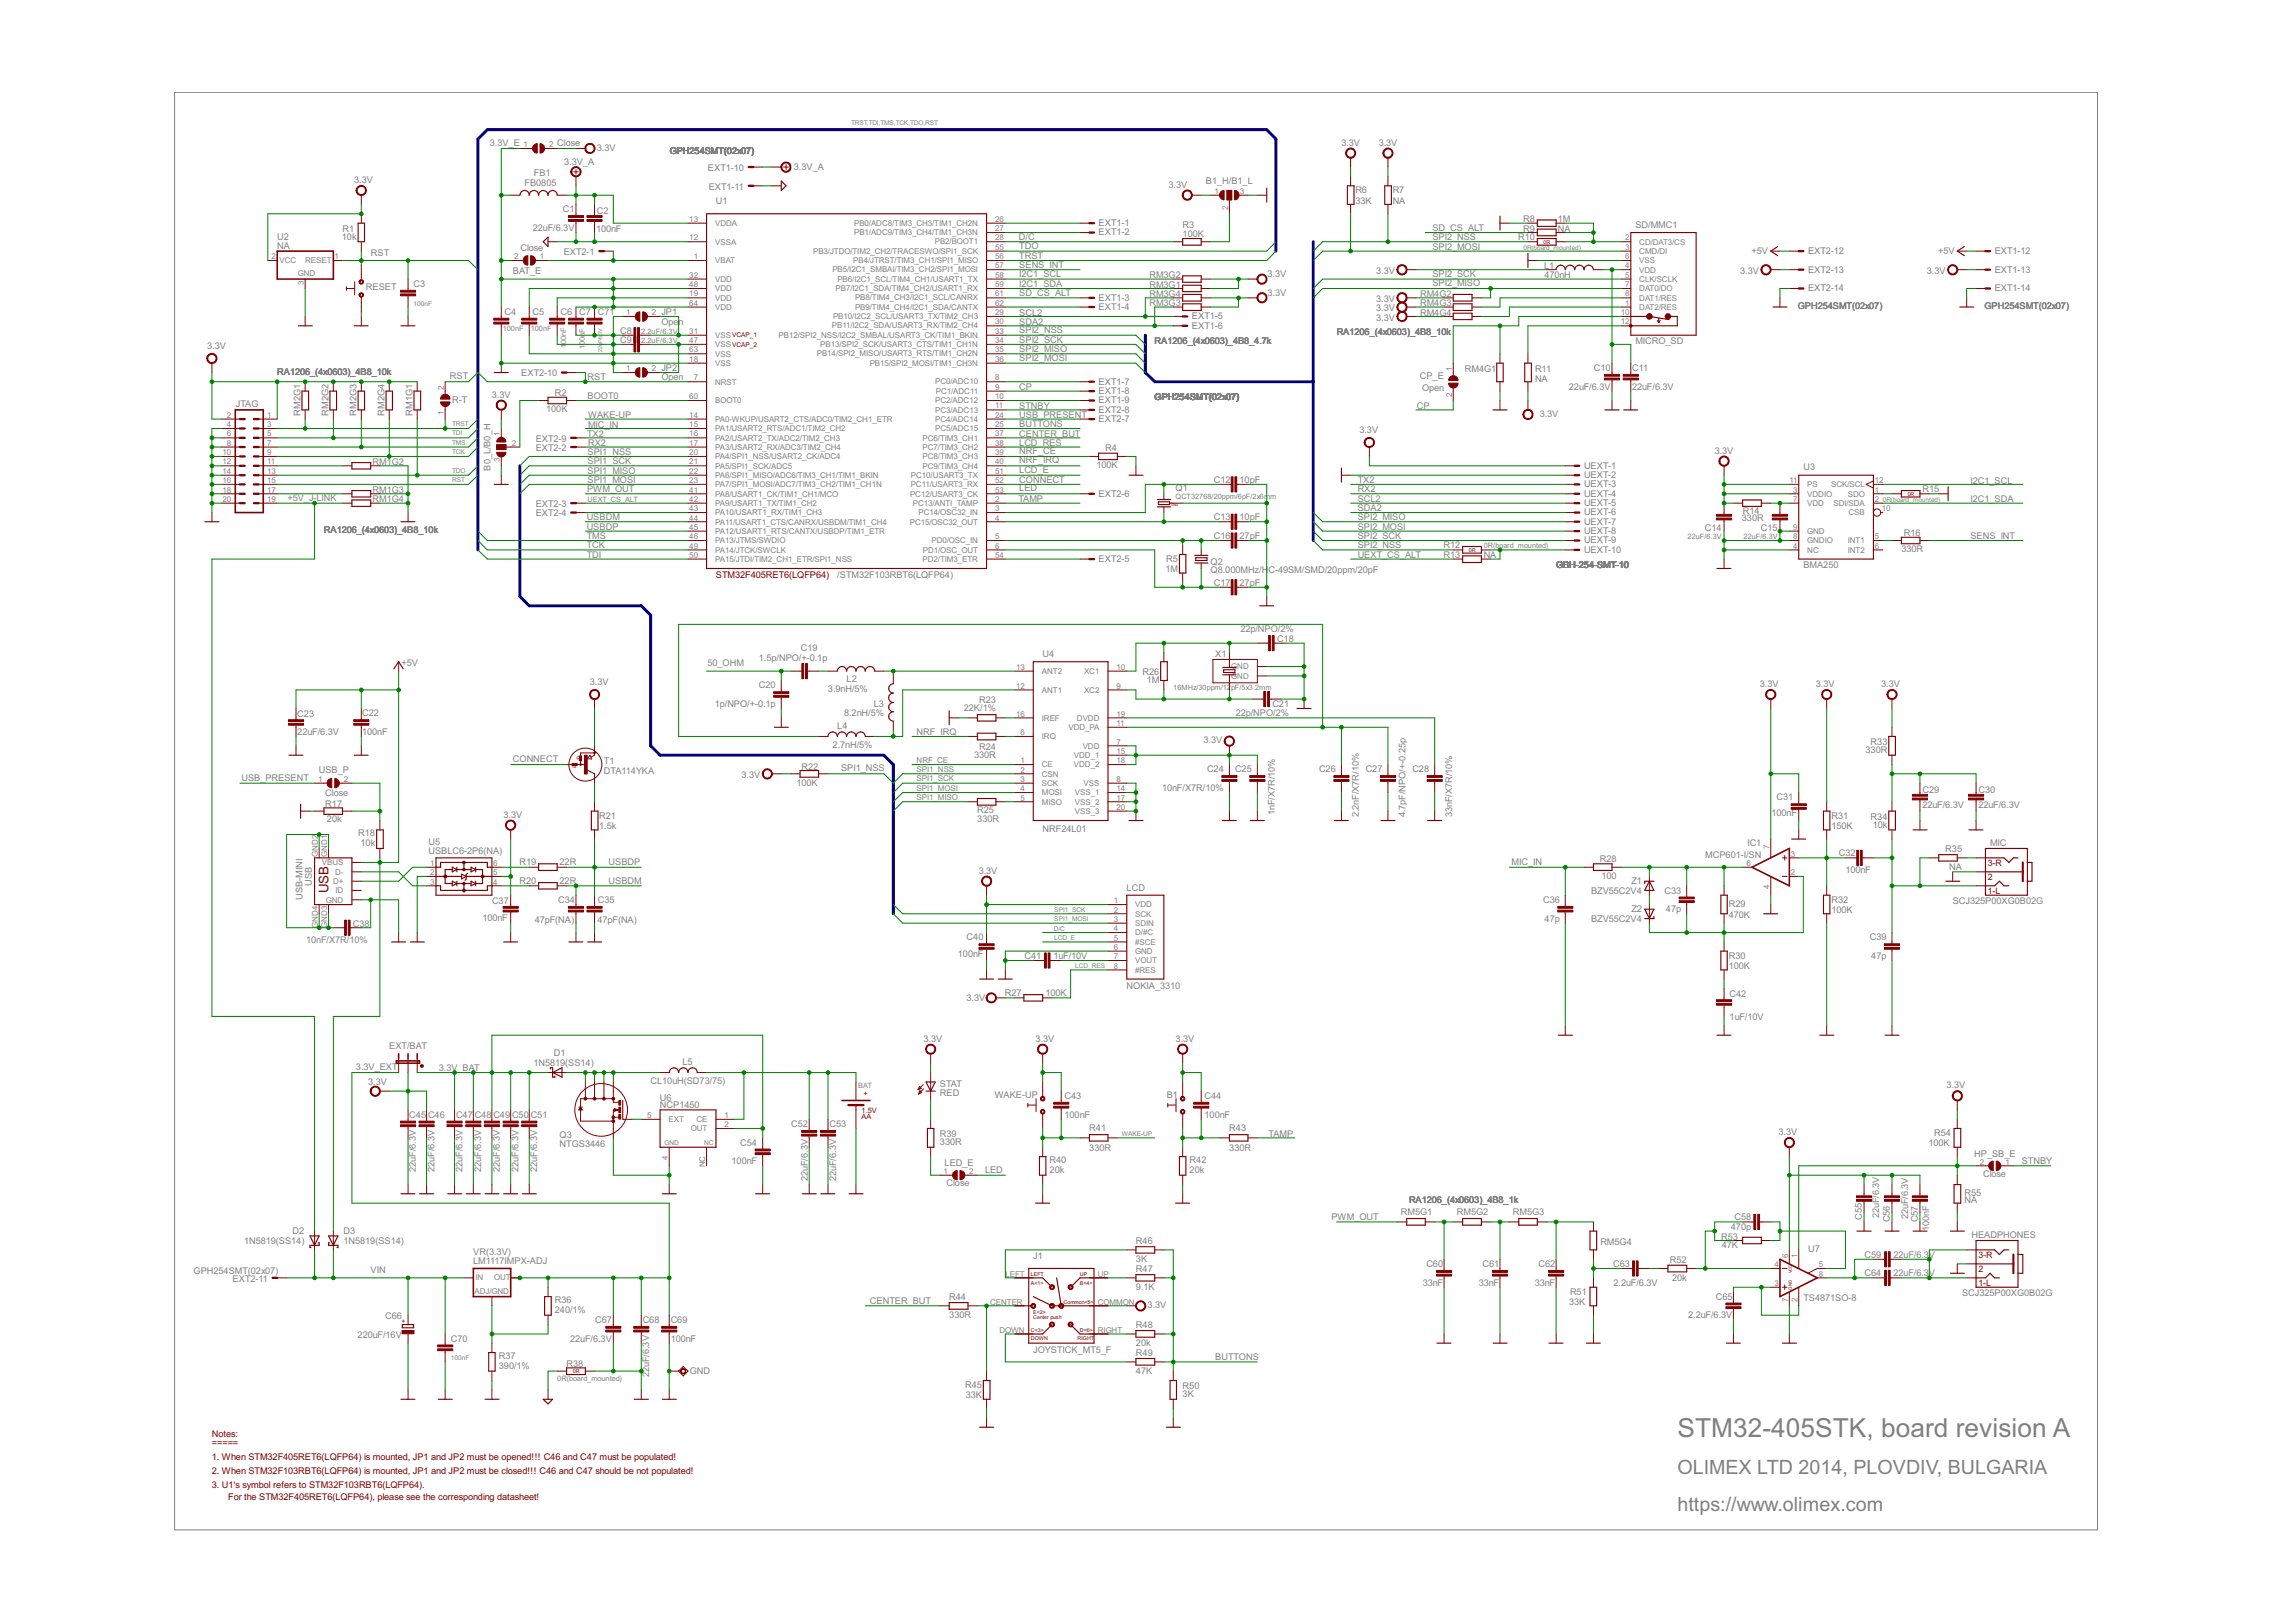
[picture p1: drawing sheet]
<svg xmlns="http://www.w3.org/2000/svg" width="210mm" height="150mm" viewBox="0 0 210 150" stroke-linecap="round" stroke-linejoin="round" font-family="sans-serif">
<defs><g id="words">
<text font-size="2.7" fill="#808080" x="155" y="132.7">STM32-405STK, board revision A</text>
<g font-size="2" fill="#808080">
<text x="155" y="136.2">OLIMEX LTD 2014, PLOVDIV, BULGARIA</text>
<text x="155" y="139.6">https://www.olimex.com</text>
</g>
<text font-size="1.4" fill="#800000" x="30.4" y="82.5" transform="rotate(-90 30.4 82.5)">USB</text>
<g font-size="1" fill="#808080">
<text x="32.7" y="16.9">3.3V</text>
<text x="45.3" y="13.5">3.3V_E</text>
<text x="48.5" y="17.2">FB0805</text>
<text x="49.3" y="16.3">FB1</text>
<text x="51.5" y="13.5">Close</text>
<text x="52.1" y="15.2">3.3V_A</text>
<text x="55.1" y="13.9">3.3V</text>
<text x="61.9" y="14.2">GPH254SMT(02x07)</text>
<text x="65.4" y="15.8">EXT1-10</text>
<text x="65.5" y="17.5">EXT1-11</text>
<text x="73.3" y="15.7">3.3V_A</text>
<text x="108" y="17.4">3.3V</text>
<text x="111.4" y="17">B1_H/B1_L</text>
<text x="123.9" y="13.5">3.3V</text>
<text x="125.2" y="17.8">R6</text>
<text x="127.4" y="13.5">3.3V</text>
<text x="128.7" y="17.8">R7</text>
<text x="25.6" y="23">NA</text>
<text x="25.6" y="22.2">U2</text>
<text x="31.6" y="22.2">10k</text>
<text x="31.6" y="21.4">R1</text>
<text x="34.3" y="23.6">RST</text>
<text x="48.1" y="23.2">Close</text>
<text x="49.2" y="21.4">22uF/6.3V</text>
<text x="52" y="19.6">C1</text>
<text x="52.1" y="23.6">EXT2-1</text>
<text x="55.1" y="21.5">100nF</text>
<text x="55.1" y="19.7">C2</text>
<text x="66.1" y="18.9">U1</text>
<text x="94.1" y="22.2">D/C</text>
<text x="94.2" y="23">TDO</text>
<text x="94.2" y="23.9">TRST</text>
<text x="101.5" y="20.9">EXT1-1</text>
<text x="101.5" y="21.7">EXT1-2</text>
<text x="109.3" y="21.9">100K</text>
<text x="109.3" y="21">R3</text>
<text x="125.2" y="18.9">33K</text>
<text x="128.7" y="18.9">NA</text>
<text x="132.3" y="23.1">SPI2_MOSI</text>
<text x="132.3" y="22.2">SPI2_NSS</text>
<text x="132.3" y="21.3">SD_CS_ALT</text>
<text x="140.3" y="22.2">R10</text>
<text x="140.7" y="21.4">R9</text>
<text x="140.7" y="20.5">R8</text>
<text x="143.9" y="21.4">NA</text>
<text x="143.9" y="20.5">1M</text>
<text x="151.1" y="21">SD/MMC1</text>
<text x="161.8" y="23.5">+5V</text>
<text x="167" y="23.5">EXT2-12</text>
<text x="179.1" y="23.5">+5V</text>
<text x="184.3" y="23.5">EXT1-12</text>
<text x="33.8" y="26.8">RESET</text>
<text x="38.2" y="26.5">C3</text>
<text x="46.6" y="29.1">C4</text>
<text x="47.4" y="25.3">BAT_E</text>
<text x="49.2" y="29.1">C5</text>
<text x="51.8" y="29.1">C6 C7 C71</text>
<text x="61.1" y="29.1">JP1</text>
<text x="94.2" y="25.6">I2C1_SCL</text>
<text x="94.2" y="26.5">I2C1_SDA</text>
<text x="94.2" y="24.8">SENS_INT</text>
<text x="94.2" y="29.1">SCL2</text>
<text x="94.2" y="27.4">SD_CS_ALT</text>
<text x="101.5" y="27.8">EXT1-3</text>
<text x="101.5" y="28.6">EXT1-4</text>
<text x="106.2" y="26.6">RM3G1</text>
<text x="106.2" y="25.7">RM3G2</text>
<text x="106.2" y="28.3">RM3G3</text>
<text x="106.2" y="27.4">RM3G4</text>
<text x="110.1" y="29.5">EXT1-5</text>
<text x="117.1" y="27.3">3.3V</text>
<text x="117.1" y="25.6">3.3V</text>
<text x="127.1" y="28.8">3.3V</text>
<text x="127.1" y="29.6">3.3V</text>
<text x="127.1" y="25.3">3.3V</text>
<text x="127.1" y="27.9">3.3V</text>
<text x="131.2" y="27.4">RM4G2</text>
<text x="131.2" y="28.3">RM4G3</text>
<text x="131.2" y="29.1">RM4G4</text>
<text x="132.3" y="25.6">SPI2_SCK</text>
<text x="132.3" y="26.4">SPI2_MISO</text>
<text x="142.7" y="24.8">L1</text>
<text x="142.7" y="25.7">470nH</text>
<text x="160.8" y="25.3">3.3V</text>
<text x="166.1" y="28.5">GPH254SMT(02x07)</text>
<text x="167" y="25.2">EXT2-13</text>
<text x="167" y="26.9">EXT2-14</text>
<text x="178" y="25.3">3.3V</text>
<text x="183.3" y="28.5">GPH254SMT(02x07)</text>
<text x="184.3" y="25.2">EXT1-13</text>
<text x="184.3" y="26.9">EXT1-14</text>
<text x="19.1" y="32.3">3.3V</text>
<text x="25.6" y="34.6">RA1206_(4x0603)_4B8_10k</text>
<text x="41.6" y="35.1">RST</text>
<text x="48.2" y="34.8">EXT2-10</text>
<text x="54.3" y="35.1">RST</text>
<text x="57.3" y="30.8">C8</text>
<text x="57.3" y="31.7">C9</text>
<text x="61.1" y="30.1">Open</text>
<text x="61.1" y="35.1">Open</text>
<text x="61.1" y="34.3">JP2</text>
<text x="94.2" y="31.6">SPI2_SCK</text>
<text x="94.2" y="32.5">SPI2_MISO</text>
<text x="94.2" y="33.4">SPI2_MOSI</text>
<text x="94.2" y="30.8">SPI2_NSS</text>
<text x="94.2" y="30">SDA2</text>
<text x="101.5" y="35.5">EXT1-7</text>
<text x="106.7" y="31.8">RA1206_(4x0603)_4B8_4.7k</text>
<text x="110.1" y="30.4">EXT1-6</text>
<text x="123.5" y="31">RA1206_(4x0603)_4B8_10k</text>
<text x="131.2" y="35.1">CP_E</text>
<text x="135.3" y="34.3">RM4G1</text>
<text x="141.8" y="35.3">NA</text>
<text x="141.8" y="34.3">R11</text>
<text x="147.3" y="34.3">C10</text>
<text x="150.8" y="34.3">C11</text>
<text x="151.1" y="31.8">MICRO_SD</text>
<text x="21.8" y="37.6">JTAG</text>
<text x="27.8" y="38.4" transform="rotate(-90 27.8 38.4)">RM2G1</text>
<text x="30.4" y="38.4" transform="rotate(-90 30.4 38.4)">RM2G2</text>
<text x="32.9" y="38.4" transform="rotate(-90 32.9 38.4)">RM2G3</text>
<text x="35.5" y="38.4" transform="rotate(-90 35.5 38.4)">RM2G4</text>
<text x="38.1" y="38.4" transform="rotate(-90 38.1 38.4)">RM1G1</text>
<text x="41.8" y="37.2">R-T</text>
<text x="45.4" y="36.8">3.3V</text>
<text x="49.5" y="41.7">EXT2-2</text>
<text x="49.5" y="40.8">EXT2-9</text>
<text x="50.5" y="38.1">100K</text>
<text x="51.3" y="36.6">R2</text>
<text x="54.2" y="40.4">TX2</text>
<text x="54.3" y="36.9">BOOT0</text>
<text x="54.3" y="38.6">WAKE-UP</text>
<text x="54.3" y="39.5">MIC_IN</text>
<text x="54.3" y="41.2">RX2</text>
<text x="94.2" y="36">CP</text>
<text x="94.2" y="41.2">LCD_RES</text>
<text x="94.2" y="42">NRF_CE</text>
<text x="94.2" y="40.4">CENTER_BUT</text>
<text x="94.2" y="39.5">BUTTONS</text>
<text x="94.2" y="38.6">USB_PRESENT</text>
<text x="94.2" y="37.8">STNBY</text>
<text x="101.5" y="39">EXT2-7</text>
<text x="101.5" y="38.1">EXT2-8</text>
<text x="101.5" y="36.4">EXT1-8</text>
<text x="101.5" y="37.3">EXT1-9</text>
<text x="102.1" y="41.7">R4</text>
<text x="106.7" y="37">GPH254SMT(02x07)</text>
<text x="125.6" y="40">3.3V</text>
<text x="130.9" y="37.8">CP</text>
<text x="131.4" y="36.1">Open</text>
<text x="142.2" y="38.5">3.3V</text>
<text x="144.9" y="36">22uF/6.3V</text>
<text x="150.8" y="36">22uF/6.3V</text>
<text x="158.4" y="42">3.3V</text>
<text x="26.6" y="46.3">+5V_J-LINK</text>
<text x="34.4" y="42.9">RM1G2</text>
<text x="34.4" y="45.5">RM1G3</text>
<text x="34.4" y="46.4">RM1G4</text>
<text x="45.3" y="43.5" transform="rotate(-90 45.3 43.5)">B0_L/B0_H</text>
<text x="49.5" y="46.8">EXT2-3</text>
<text x="49.5" y="47.7">EXT2-4</text>
<text x="54.2" y="45.4">PWM_OUT</text>
<text x="54.3" y="42">SPI1_NSS</text>
<text x="54.3" y="42.9">SPI1_SCK</text>
<text x="54.3" y="43.8">SPI1_MISO</text>
<text x="54.3" y="44.6">SPI1_MOSI</text>
<text x="94.1" y="46.4">TAMP</text>
<text x="94.2" y="45.4">LED</text>
<text x="94.2" y="44.6">CONNECT</text>
<text x="94.2" y="42.8">NRF_IRQ</text>
<text x="94.2" y="43.7">LCD_E</text>
<text x="101.3" y="43.2">100K</text>
<text x="101.5" y="45.9">EXT2-6</text>
<text x="108.6" y="45.4">Q1</text>
<text x="112.2" y="44.6">C12</text>
<text x="114.5" y="44.6">10pF</text>
<text x="125.4" y="44.6">TX2</text>
<text x="125.4" y="45.5">RX2</text>
<text x="125.4" y="46.4">SCL2</text>
<text x="125.4" y="47.2">SDA2</text>
<text x="146.3" y="43.3">UEXT-1</text>
<text x="146.3" y="44.2">UEXT-2</text>
<text x="146.3" y="45">UEXT-3</text>
<text x="146.3" y="45.9">UEXT-4</text>
<text x="146.3" y="46.7">UEXT-5</text>
<text x="146.3" y="47.6">UEXT-6</text>
<text x="161" y="47.4">R14</text>
<text x="166.6" y="43.5">U3</text>
<text x="177.6" y="45.5">R15</text>
<text x="182" y="44.7">I2C1_SCL</text>
<text x="182" y="46.4">I2C1_SDA</text>
<text x="29.9" y="49.3">RA1206_(4x0603)_4B8_10k</text>
<text x="54.2" y="48.9">USBDP</text>
<text x="54.2" y="51.5">TDI</text>
<text x="54.2" y="50.7">TCK</text>
<text x="54.2" y="49.8">TMS</text>
<text x="54.2" y="48.1">USBDM</text>
<text x="77.4" y="53.4">/STM32F103RBT6(LQFP64)</text>
<text x="101.5" y="51.9">EXT2-5</text>
<text x="107.7" y="52.9">1M</text>
<text x="107.8" y="51.9">R5</text>
<text x="111.8" y="52.9">Q8.000MHz/H</text>
<text x="111.8" y="52.2">Q2</text>
<text x="112.2" y="49.8">C16</text>
<text x="112.2" y="48.1">C13</text>
<text x="114.5" y="49.8">27pF</text>
<text x="114.5" y="48.1">10pF</text>
<text x="117.2" y="52.9">C-49SM/SMD/20ppm/20pF</text>
<text x="125.4" y="49.8">SPI2_SCK</text>
<text x="125.4" y="48.1">SPI2_MISO</text>
<text x="125.4" y="48.9">SPI2_MOSI</text>
<text x="125.4" y="50.7">SPI2_NSS</text>
<text x="125.4" y="51.5">UEXT_CS_ALT</text>
<text x="133.4" y="50.7">R12</text>
<text x="133.4" y="51.5">R13</text>
<text x="137.1" y="51.5">NA</text>
<text x="143.8" y="52.5">GBH-254-SMT-10</text>
<text x="146.3" y="48.5">UEXT-7</text>
<text x="146.3" y="49.3">UEXT-8</text>
<text x="146.3" y="50.2">UEXT-9</text>
<text x="146.3" y="51">UEXT-10</text>
<text x="157.5" y="49.1">C14</text>
<text x="160.9" y="48.1">330R</text>
<text x="162.7" y="49.1">C15</text>
<text x="166.6" y="52.5">BMA250</text>
<text x="175.7" y="51">330R</text>
<text x="175.9" y="49.5">R16</text>
<text x="182" y="49.8">SENS_INT</text>
<text x="112.2" y="54.1">C17</text>
<text x="114.5" y="54.1">27pF</text>
<text x="114.6" y="58.4">22p/NPO/2%</text>
<text x="118" y="59.3">C18</text>
<text x="37.1" y="61.5">+5V</text>
<text x="54.5" y="63.3">3.3V</text>
<text x="65.4" y="61.6">50_OHM</text>
<text x="66" y="65.3">1p/NPO/+-0.1p</text>
<text x="70.1" y="61">1.5p/NPO/+-0.1p</text>
<text x="70.1" y="63.6">C20</text>
<text x="74" y="60.2">C19</text>
<text x="76.5" y="63.9">3.9nH/5%</text>
<text x="78.2" y="63">L2</text>
<text x="80.7" y="65.3">L3</text>
<text x="89.1" y="65.7">22K/1%</text>
<text x="90.5" y="64.9">R23</text>
<text x="96.3" y="60.7">U4</text>
<text x="105.6" y="62.4">R26</text>
<text x="105.9" y="63.1">1M</text>
<text x="112.3" y="60.7">X1</text>
<text x="117.5" y="65.3">C21</text>
<text x="162.6" y="63.4">3.3V</text>
<text x="167.8" y="63.4">3.3V</text>
<text x="173.8" y="63.4">3.3V</text>
<text x="27.5" y="67.9">22uF/6.3V</text>
<text x="27.5" y="66.2">C23</text>
<text x="29.5" y="71.5">USB_P</text>
<text x="33.5" y="67.9">100nF</text>
<text x="33.5" y="66.2">C22</text>
<text x="47.4" y="70.4">CONNECT</text>
<text x="55.8" y="71.5">DTA114YKA</text>
<text x="55.8" y="70.6">T1</text>
<text x="68.5" y="71.9">3.3V</text>
<text x="74" y="71.1">R22</text>
<text x="76.9" y="69.1">2.7nH/5%</text>
<text x="77.4" y="67.4">L4</text>
<text x="77.7" y="71.2">SPI1_NSS</text>
<text x="78" y="66.2">8.2nH/5%</text>
<text x="84.7" y="67.9">NRF_IRQ</text>
<text x="90" y="70">330R</text>
<text x="90.5" y="69.3">R24</text>
<text x="111.2" y="68.7">3.3V</text>
<text x="111.5" y="71.4">C24</text>
<text x="114.1" y="71.4">C25</text>
<text x="114.2" y="66.2">22p/NPO/2%</text>
<text x="121.9" y="71.4">C26</text>
<text x="126.2" y="71.4">C27</text>
<text x="130.5" y="71.4">C28</text>
<text x="172.4" y="69.6">330R</text>
<text x="172.8" y="68.8">R33</text>
<text x="22.3" y="72.2">USB_PRESENT</text>
<text x="30.1" y="73.6">Close</text>
<text x="30.1" y="74.5">R17</text>
<text x="30.2" y="76">20k</text>
<text x="33.1" y="77.3">R18</text>
<text x="46.5" y="75.6">3.3V</text>
<text x="55.4" y="76.6">1.5k</text>
<text x="55.4" y="75.6">R21</text>
<text x="73.6" y="72.6">100K</text>
<text x="90.3" y="76">330R</text>
<text x="90.3" y="75.1">R25</text>
<text x="96.3" y="76.8">NRF24L01</text>
<text x="107.4" y="73.1">10nF/X7R/10%</text>
<text x="117.8" y="75.3" transform="rotate(-90 117.8 75.3)">1nF/X7R/10%</text>
<text x="125.5" y="75.5" transform="rotate(-90 125.5 75.5)">2.2nF/X7R/10%</text>
<text x="129.8" y="75.5" transform="rotate(-90 129.8 75.5)">4.7pF/NPO/+-0.25p</text>
<text x="134.2" y="75.5" transform="rotate(-90 134.2 75.5)">33nF/X7R/10%</text>
<text x="163.7" y="75.4">100nF</text>
<text x="164.1" y="73.9">C31</text>
<text x="169.2" y="76.6">150K</text>
<text x="169.2" y="75.6">R31</text>
<text x="172.8" y="75.7">R34</text>
<text x="173" y="76.5">10k</text>
<text x="177.6" y="74.7">22uF/6.3V</text>
<text x="177.6" y="73.2">C29</text>
<text x="182.8" y="74.7">22uF/6.3V</text>
<text x="182.8" y="73.2">C30</text>
<text x="28" y="83.1" transform="rotate(-90 28 83.1)">USB-MINI</text>
<text x="28.8" y="81.8" transform="rotate(-90 28.8 81.8)">USB</text>
<text x="33.3" y="78.1">10k</text>
<text x="39.6" y="78.9">USBLC6-2P6(NA)</text>
<text x="39.6" y="78">U5</text>
<text x="45.5" y="83.5">C37</text>
<text x="48" y="79.9">R19</text>
<text x="48" y="81.7">R20</text>
<text x="51.6" y="83.4">C34</text>
<text x="51.7" y="79.9">22R</text>
<text x="51.7" y="81.7">22R</text>
<text x="55.2" y="83.4">C35</text>
<text x="56.2" y="79.9">USBDP</text>
<text x="56.2" y="81.6">USBDM</text>
<text x="90.4" y="80.8">3.3V</text>
<text x="104.1" y="82.3">LCD</text>
<text x="139.6" y="79.9">MIC_IN</text>
<text x="142.6" y="83.4">C36</text>
<text x="147" y="82.6">BZV55C2V4</text>
<text x="147.8" y="79.6">R28</text>
<text x="148" y="81.2">100</text>
<text x="150.7" y="81.6">Z1</text>
<text x="153.8" y="82.6">C33</text>
<text x="157.5" y="79.2">MCP601-I/SN</text>
<text x="159.7" y="83.8">R29</text>
<text x="161.4" y="78.2">IC1</text>
<text x="169.2" y="83.4">R32</text>
<text x="169.9" y="79.1">C32</text>
<text x="170.5" y="80.7">100nF</text>
<text x="179.7" y="78.7">R35</text>
<text x="180.1" y="80.4">NA</text>
<text x="180.4" y="83.5">SCJ325P00XG0B02G</text>
<text x="183.9" y="78.2">MIC</text>
<text x="28.3" y="87.1">10nF/X7R/10%</text>
<text x="32.6" y="85.6">C38</text>
<text x="44.6" y="85.1">100nF</text>
<text x="49.4" y="85.3">47pF(NA)</text>
<text x="55.2" y="85.3">47pF(NA)</text>
<text x="88.5" y="88.4">100nF</text>
<text x="89.3" y="86.9">C40</text>
<text x="94.7" y="88.6">C41</text>
<text x="97.3" y="88.6">1uF/10V</text>
<text x="142.7" y="85.2">47p</text>
<text x="147" y="85.2">BZV55C2V4</text>
<text x="150.7" y="84.2">Z2</text>
<text x="153.9" y="84.3">47p</text>
<text x="159.7" y="84.8">470K</text>
<text x="159.7" y="89.5">100K</text>
<text x="159.7" y="88.6">R30</text>
<text x="169.2" y="84.3">100K</text>
<text x="172.7" y="86.9">C39</text>
<text x="172.9" y="88.6">47p</text>
<text x="89.3" y="92.5">3.3V</text>
<text x="92.8" y="92.1">R27</text>
<text x="96.6" y="92">100K</text>
<text x="104.1" y="91.3">NOKIA_3310</text>
<text x="159.8" y="94.2">1uF/10V</text>
<text x="159.8" y="92.1">C42</text>
<text x="32.9" y="98.8">3.3V_EXT</text>
<text x="34" y="100.2">3.3V</text>
<text x="36" y="96.9">EXT/BAT</text>
<text x="40.5" y="98.9">3.3V_BAT</text>
<text x="49.3" y="98.5">1N5819(SS14)</text>
<text x="51.2" y="97.6">D1</text>
<text x="60.1" y="100.1">CL10uH(SD73/75)</text>
<text x="61" y="101.7">U6</text>
<text x="63.1" y="98.4">L5</text>
<text x="85.3" y="96.3">3.3V</text>
<text x="86.8" y="101.2">RED</text>
<text x="86.8" y="100.4">STAT</text>
<text x="91.9" y="101.4">WAKE-UP</text>
<text x="95.7" y="96.3">3.3V</text>
<text x="98.4" y="101.5">C43</text>
<text x="107.8" y="101.4">B1</text>
<text x="108.6" y="96.3">3.3V</text>
<text x="111.3" y="101.5">C44</text>
<text x="179.8" y="100.5">3.3V</text>
<text x="37.8" y="103.3">C45 C46</text>
<text x="42.1" y="103.3">C47 C48 C49 C50 C51</text>
<text x="51.7" y="106">NTGS3446</text>
<text x="51.7" y="105.1">Q3</text>
<text x="61" y="102.3">NCP1450</text>
<text x="67.6" y="107.6">100nF</text>
<text x="68.4" y="105.8">C54</text>
<text x="73.1" y="104.1">C52</text>
<text x="76.6" y="104.1">C53</text>
<text x="86.8" y="105.8">330R</text>
<text x="86.8" y="105">R39</text>
<text x="87.3" y="107.7">LED_E</text>
<text x="97" y="107.4">R40</text>
<text x="98.4" y="103.3">100nF</text>
<text x="100.6" y="106.3">330R</text>
<text x="100.6" y="104.5">R41</text>
<text x="109.9" y="107.4">R42</text>
<text x="111.3" y="103.3">100nF</text>
<text x="113.6" y="106.3">330R</text>
<text x="113.6" y="104.5">R43</text>
<text x="117.2" y="105">TAMP</text>
<text x="164.3" y="104.8">3.3V</text>
<text x="178.2" y="105.9">100K</text>
<text x="178.7" y="104.9">R54</text>
<text x="182.4" y="106.8">HP_SB_E</text>
<text x="186.8" y="107.5">STNBY</text>
<text x="27" y="114">D2</text>
<text x="31.7" y="114">D3</text>
<text x="38.4" y="108.2" transform="rotate(-90 38.4 108.2)">22uF/6.3V</text>
<text x="40.2" y="108.2" transform="rotate(-90 40.2 108.2)">22uF/6.3V</text>
<text x="42.7" y="108.2" transform="rotate(-90 42.7 108.2)">22uF/6.3V</text>
<text x="44.5" y="108.2" transform="rotate(-90 44.5 108.2)">22uF/6.3V</text>
<text x="46.2" y="108.2" transform="rotate(-90 46.2 108.2)">22uF/6.3V</text>
<text x="47.9" y="108.2" transform="rotate(-90 47.9 108.2)">22uF/6.3V</text>
<text x="49.6" y="108.2" transform="rotate(-90 49.6 108.2)">22uF/6.3V</text>
<text x="74.6" y="109.1" transform="rotate(-90 74.6 109.1)">22uF/6.3V</text>
<text x="77.2" y="109.1" transform="rotate(-90 77.2 109.1)">22uF/6.3V</text>
<text x="87.4" y="109.6">Close</text>
<text x="91" y="108.3">LED</text>
<text x="97" y="108.4">20k</text>
<text x="109.9" y="108.4">20k</text>
<text x="123" y="112.7">PWM_OUT</text>
<text x="129.4" y="112.2">RM5G1</text>
<text x="130.2" y="111.2">RA1206_(4x0603)_4B8_1k</text>
<text x="134.6" y="112.2">RM5G2</text>
<text x="139.8" y="112.2">RM5G3</text>
<text x="159.9" y="113.6">470p</text>
<text x="160.2" y="112.7">C58</text>
<text x="172" y="112.7" transform="rotate(-90 172 112.7)">C55</text>
<text x="173.6" y="112.5" transform="rotate(-90 173.6 112.5)">22uF/6.3V</text>
<text x="174.6" y="112.9" transform="rotate(-90 174.6 112.9)">C56</text>
<text x="176.3" y="112.6" transform="rotate(-90 176.3 112.6)">22uF/6.3V</text>
<text x="177.2" y="112.9" transform="rotate(-90 177.2 112.9)">C57</text>
<text x="178.2" y="113.7" transform="rotate(-90 178.2 113.7)">100nF</text>
<text x="181.5" y="111.1">NA</text>
<text x="181.5" y="110.5">R55</text>
<text x="183.2" y="108.7">Close</text>
<text x="17.9" y="117.7">GPH254SMT(02x07)</text>
<text x="21.5" y="118.4">EXT2-11</text>
<text x="22.5" y="114.9">1N5819(SS14)</text>
<text x="31.7" y="114.9">1N5819(SS14)</text>
<text x="34.2" y="117.6">VIN</text>
<text x="43.7" y="116.8">LM1117IMPX-ADJ</text>
<text x="43.7" y="115.9">VR(3.3V)</text>
<text x="95.5" y="116.3">J1</text>
<text x="105" y="116.6">3K</text>
<text x="105" y="119.2">9.1K</text>
<text x="105" y="115">R46</text>
<text x="105" y="117.5">R47</text>
<text x="131.4" y="118.8">33nF</text>
<text x="131.8" y="117.1">C60</text>
<text x="136.6" y="118.8">33nF</text>
<text x="137" y="117.1">C61</text>
<text x="141.8" y="118.8">33nF</text>
<text x="142.1" y="117.1">C62</text>
<text x="145" y="119.6">R51</text>
<text x="147.9" y="115">RM5G4</text>
<text x="149" y="117.1">C63</text>
<text x="149.1" y="118.8">2.2uF/6.3V</text>
<text x="154.3" y="116.7">R52</text>
<text x="154.5" y="118.3">20k</text>
<text x="159" y="114.5">R53</text>
<text x="159.1" y="115.3">47K</text>
<text x="167" y="115.7">U7</text>
<text x="172.3" y="117.9">C64</text>
<text x="172.3" y="116.2">C59</text>
<text x="174.9" y="117.9">22uF/6.3V</text>
<text x="174.9" y="116.2">22uF/6.3V</text>
<text x="181.3" y="119.7">SCJ325P00XG0B02G</text>
<text x="182.1" y="114.4">HEADPHONES</text>
<text x="33" y="123.6">220uF/16V</text>
<text x="35.6" y="121.9">C66</text>
<text x="41.7" y="124">C70</text>
<text x="46.1" y="125.5">R37</text>
<text x="51.3" y="121.3">240/1%</text>
<text x="51.3" y="120.3">R36</text>
<text x="52.7" y="124">22uF/6.3V</text>
<text x="55" y="122.2">C67</text>
<text x="59.4" y="122.2">C68</text>
<text x="62" y="124">100nF</text>
<text x="62" y="122.2">C69</text>
<text x="80.4" y="120.4">CENTER_BUT</text>
<text x="87.7" y="121.8">330R</text>
<text x="87.7" y="120.1">R44</text>
<text x="95.5" y="124.9">JOYSTICK_MT5_F</text>
<text x="105" y="124.3">20k</text>
<text x="105" y="125.3">R49</text>
<text x="105" y="122.7">R48</text>
<text x="106" y="120.9">3.3V</text>
<text x="112.3" y="125.6">BUTTONS</text>
<text x="145" y="120.6">33K</text>
<text x="156" y="121.8">2.2uF/6.3V</text>
<text x="158.5" y="120.1">C65</text>
<text x="166.6" y="120.2">TS4871SO-8</text>
<text x="46.1" y="126.5">390/1%</text>
<text x="52.3" y="126.2">R38</text>
<text x="60" y="127.2" transform="rotate(-90 60 127.2)">22uF/6.3V</text>
<text x="63.7" y="127">GND</text>
<text x="89.2" y="128.2">R45</text>
<text x="89.2" y="129.2">33K</text>
<text x="105" y="126.9">47K</text>
<text x="109.3" y="129.1">3K</text>
<text x="109.3" y="128.3">R50</text>
</g>
<g font-size="1" fill="#800000">
<text x="66.1" y="53.4">STM32F405RET6(LQFP64)</text>
<text x="19.6" y="132.7">Notes:</text>
<text x="19.6" y="133.6">=====</text>
<text x="19.6" y="134.9">1. When STM32F405RET6(LQFP64) is mounted, JP1 and JP2 must be opened!!! C46 and C47 must be populated!</text>
<text x="19.6" y="136.2">2. When STM32F103RBT6(LQFP64) is mounted, JP1 and JP2 must be closed!!! C46 and C47 should be not populated!</text>
<text x="19.6" y="137.4">3. U1's symbol refers to STM32F103RBT6(LQFP64).</text>
<text x="21.1" y="138.5">For the STM32F405RET6(LQFP64), please see the corresponding datasheet!</text>
</g>
<g font-size=".9" fill="#800000">
<text x="183.6" y="82.6">1-L</text>
<text x="183.6" y="81.3">2</text>
<text x="183.6" y="80">3-R</text>
<text x="182.8" y="118.8">1-L</text>
<text x="182.8" y="117.5">2</text>
<text x="182.8" y="116.2">3-R</text>
</g>
<g font-size=".8" fill="#808080">
<text x="48.4" y="13.6">1</text>
<text x="50.7" y="13.6">2</text>
<text x="112.2" y="17.9">1</text>
<text x="114.6" y="17.9">3</text>
<text x="25.1" y="23.9">2</text>
<text x="30.9" y="23.9">1</text>
<text x="47.5" y="23.9">2</text>
<text x="49.9" y="23.9">1</text>
<text x="63.7" y="22.2">12</text>
<text x="63.7" y="20.5">13</text>
<text x="64.1" y="23.9">1</text>
<text x="66.1" y="22.6">VSSA</text>
<text x="66.1" y="20.9">VDDA</text>
<text x="75.1" y="23.4">PB3/JTDO/TIM2_CH2/TRACESWO/SPI1_SCK</text>
<text x="78.9" y="20.9">PB0/ADC8/TIM3_CH3/TIM1_CH2N</text>
<text x="78.9" y="21.7">PB1/ADC9/TIM3_CH4/TIM1_CH3N</text>
<text x="86.4" y="22.6">PB2/BOOT1</text>
<text x="91.9" y="20.5">26</text>
<text x="91.9" y="21.4">27</text>
<text x="91.9" y="22.2">28</text>
<text x="91.9" y="23.1">55</text>
<text x="91.9" y="23.9">56</text>
<text x="113.5" y="19.4" transform="rotate(-90 113.5 19.4)">2</text>
<text x="150.1" y="22.2">2</text>
<text x="150.1" y="23.1">3</text>
<text x="150.1" y="23.9">6</text>
<text x="151.4" y="22.6">CD/DAT3/CS</text>
<text x="151.4" y="23.5">CMD/DI</text>
<text x="25.8" y="24.3">VCC</text>
<text x="27.5" y="25.5">GND</text>
<text x="28.1" y="26.3" transform="rotate(-90 28.1 26.3)">3</text>
<text x="28.2" y="24.3">RESET</text>
<text x="57.9" y="29.1">1</text>
<text x="60.2" y="29.1">2</text>
<text x="63.7" y="27.4">19</text>
<text x="63.7" y="25.7">32</text>
<text x="63.7" y="26.5">48</text>
<text x="63.7" y="28.3">64</text>
<text x="66.1" y="24.3">VBAT</text>
<text x="66.1" y="27.8">VDD</text>
<text x="66.1" y="26">VDD</text>
<text x="66.1" y="26.9">VDD</text>
<text x="66.1" y="28.6">VDD</text>
<text x="76.9" y="25.2">PB5/I2C1_SMBAI/TIM3_CH2/SPI1_MOSI</text>
<text x="77" y="29.5">PB10/I2C2_SCL/USART3_TX/TIM2_CH3</text>
<text x="77.2" y="26.9">PB7/I2C1_SDA/TIM4_CH2/USART1_RX</text>
<text x="77.4" y="26">PB6/I2C1_SCL/TIM4_CH1/USART1_TX</text>
<text x="78.8" y="24.3">PB4/JTRST/TIM3_CH1/SPI1_MISO</text>
<text x="79" y="27.8">PB8/TIM4_CH3/I2C1_SCL/CANRX</text>
<text x="79" y="28.6">PB9/TIM4_CH4/I2C1_SDA/CANTX</text>
<text x="91.9" y="29.1">29</text>
<text x="91.9" y="30">30</text>
<text x="91.9" y="24.8">57</text>
<text x="91.9" y="25.7">58</text>
<text x="91.9" y="26.5">59</text>
<text x="91.9" y="27.4">61</text>
<text x="91.9" y="28.3">62</text>
<text x="149.7" y="29.1">10</text>
<text x="149.7" y="30">12</text>
<text x="150.1" y="24.8">4</text>
<text x="150.1" y="25.7">5</text>
<text x="150.1" y="26.5">7</text>
<text x="150.1" y="27.4">8</text>
<text x="150.1" y="28.3">1</text>
<text x="151.4" y="24.3">VSS</text>
<text x="151.4" y="25.2">VDD</text>
<text x="151.4" y="26">CLK/SCLK</text>
<text x="151.4" y="26.9">DAT0/DO</text>
<text x="151.4" y="27.8">DAT1/RES</text>
<text x="151.4" y="28.6">DAT2/RES</text>
<text x="46.4" y="30.6">100nF</text>
<text x="49" y="30.6">100nF</text>
<text x="52.3" y="32.2" transform="rotate(-90 52.3 32.2)">1</text>
<text x="52.3" y="31.8" transform="rotate(-90 52.3 31.8)">00nF</text>
<text x="54" y="32.3" transform="rotate(-90 54 32.3)">100nF</text>
<text x="57.9" y="34.3">1</text>
<text x="59.2" y="30.8">2.2uF/6.3V</text>
<text x="59.2" y="31.7">2.2uF/6.3V</text>
<text x="60.2" y="34.3">2</text>
<text x="63.7" y="33.4">18</text>
<text x="63.7" y="30.8">31</text>
<text x="63.7" y="31.7">47</text>
<text x="63.7" y="32.6">63</text>
<text x="64.1" y="35.1">7</text>
<text x="66.1" y="35.5">NRST</text>
<text x="66.1" y="33.8">VSS</text>
<text x="66.1" y="31.2">VSS</text>
<text x="66.1" y="32.1">VSS</text>
<text x="66.1" y="32.9">VSS</text>
<text x="71.9" y="31.2">PB12/SPI2_NSS/I2C2_SMBAL/USART3_CK/TIM1_BKIN</text>
<text x="75.5" y="32.9">PB14/SPI2_MISO/USART3_RTS/TIM1_CH2N</text>
<text x="75.8" y="32.1">PB13/SPI2_SCK/USART3_CTS/TIM1_CH1N</text>
<text x="76.9" y="30.3">PB11/I2C2_SDA/USART3_RX/TIM2_CH4</text>
<text x="80.3" y="33.8">PB15/SPI2_MOSI/TIM1_CH3N</text>
<text x="86.4" y="35.5">PC0/ADC10</text>
<text x="91.9" y="35.1">8</text>
<text x="91.9" y="30.8">33</text>
<text x="91.9" y="31.7">34</text>
<text x="91.9" y="32.6">35</text>
<text x="91.9" y="33.4">36</text>
<text x="134.1" y="34.3" transform="rotate(-90 134.1 34.3)">1</text>
<text x="21" y="38.6">2</text>
<text x="21" y="39.5">4</text>
<text x="21" y="40.3">6</text>
<text x="21" y="41.2">8</text>
<text x="24.7" y="38.6">1</text>
<text x="24.7" y="39.5">3</text>
<text x="24.7" y="40.3">5</text>
<text x="24.7" y="41.2">7</text>
<text x="41" y="38.4" transform="rotate(-90 41 38.4)">1</text>
<text x="41" y="36" transform="rotate(-90 41 36)">2</text>
<text x="46.2" y="40.3" transform="rotate(-90 46.2 40.3)">1</text>
<text x="47.3" y="41.2">2</text>
<text x="63.7" y="38.6">14</text>
<text x="63.7" y="39.5">15</text>
<text x="63.7" y="40.3">16</text>
<text x="63.7" y="41.2">17</text>
<text x="63.7" y="36.9">60</text>
<text x="66.1" y="39">PA0-WKUP/USART2_CTS/ADC0/TIM2_CH1_ETR</text>
<text x="66.1" y="39.8">PA1/USART2_RTS/ADC1/TIM2_CH2</text>
<text x="66.1" y="40.7">PA2/USART2_TX/ADC2/TIM2_CH3</text>
<text x="66.1" y="41.6">PA3/USART2_RX/ADC3/TIM2_CH4</text>
<text x="66.1" y="37.3">BOOT0</text>
<text x="85.2" y="40.7">PC6/TIM3_CH1</text>
<text x="85.2" y="41.6">PC7/TIM3_CH2</text>
<text x="86.4" y="37.2">PC2/ADC12</text>
<text x="86.4" y="38.1">PC3/ADC13</text>
<text x="86.4" y="39">PC4/ADC14</text>
<text x="86.4" y="39.8">PC5/ADC15</text>
<text x="86.5" y="36.4">PC1/ADC11</text>
<text x="91.9" y="36">9</text>
<text x="91.9" y="36.9">10</text>
<text x="91.9" y="37.7">11</text>
<text x="91.9" y="38.6">24</text>
<text x="91.9" y="39.5">25</text>
<text x="91.9" y="40.3">37</text>
<text x="91.9" y="41.2">38</text>
<text x="134.1" y="36.7" transform="rotate(-90 134.1 36.7)">2</text>
<text x="20.6" y="42">10</text>
<text x="20.6" y="42.9">12</text>
<text x="20.6" y="43.8">14</text>
<text x="20.6" y="44.6">16</text>
<text x="20.6" y="45.5">18</text>
<text x="20.6" y="46.4">20</text>
<text x="24.7" y="42">9</text>
<text x="24.7" y="42.9">11</text>
<text x="24.7" y="43.8">13</text>
<text x="24.7" y="44.6">15</text>
<text x="24.7" y="45.5">17</text>
<text x="24.7" y="46.4">19</text>
<text x="46.2" y="42.7" transform="rotate(-90 46.2 42.7)">3</text>
<text x="54.3" y="46.4">UEXT_CS_ALT</text>
<text x="63.7" y="42">20</text>
<text x="63.7" y="42.9">21</text>
<text x="63.7" y="43.8">22</text>
<text x="63.7" y="44.6">23</text>
<text x="63.7" y="45.5">41</text>
<text x="63.7" y="46.4">42</text>
<text x="63.7" y="47.2">43</text>
<text x="66.1" y="42.4">PA4/SPI1_NSS/USART2_CK/ADC4</text>
<text x="66.1" y="43.3">PA5/SPI1_SCK/ADC5</text>
<text x="66.1" y="44.2">PA6/SPI1_MISO/ADC6/TIM3_CH1/TIM1_BKIN</text>
<text x="66.1" y="45">PA7/SPI1_MOSI/ADC7/TIM3_CH2/TIM1_CH1N</text>
<text x="66.1" y="45.9">PA8/USART1_CK/TIM1_CH1/MCO</text>
<text x="66.1" y="46.7">PA9/USART1_TX/TIM1_CH2</text>
<text x="66.1" y="47.6">PA10/USART1_RX/TIM1_CH3</text>
<text x="84.1" y="45.9">PC12/USART3_CK</text>
<text x="84.1" y="45">PC11/USART3_RX</text>
<text x="84.2" y="44.1">PC10/USART3_TX</text>
<text x="84.3" y="46.7">PC13/ANTI_TAMP</text>
<text x="84.9" y="47.6">PC14/OSC32_IN</text>
<text x="85.2" y="42.4">PC8/TIM3_CH3</text>
<text x="85.2" y="43.3">PC9/TIM3_CH4</text>
<text x="91.9" y="46.4">2</text>
<text x="91.9" y="47.2">3</text>
<text x="91.9" y="42">39</text>
<text x="91.9" y="42.9">40</text>
<text x="91.9" y="43.8">51</text>
<text x="91.9" y="44.6">52</text>
<text x="91.9" y="45.5">53</text>
<text x="108.6" y="46.1">QCT32768/20ppm/6pF/2x6mm</text>
<text x="165.3" y="44.6">11</text>
<text x="165.7" y="46.4">7</text>
<text x="165.7" y="45.5">3</text>
<text x="167" y="46.7">VDD</text>
<text x="167" y="45.9">VDDIO</text>
<text x="167" y="45">PS</text>
<text x="169.2" y="45">SCK/SCL</text>
<text x="169.4" y="46.7">SDI/SDA</text>
<text x="170.7" y="45.9">SDO</text>
<text x="170.8" y="47.6">CSB</text>
<text x="173.2" y="44.6">12</text>
<text x="173.2" y="45.5">1</text>
<text x="173.2" y="46.4">2</text>
<text x="173.9" y="47.2">10</text>
<text x="63.7" y="48.1">44</text>
<text x="63.7" y="48.9">45</text>
<text x="63.7" y="49.8">46</text>
<text x="63.7" y="50.7">49</text>
<text x="63.7" y="51.5">50</text>
<text x="66.1" y="48.5">PA11/USART1_CTS/CANRX/USBDM/TIM1_CH4</text>
<text x="66.1" y="49.3">PA12/USART1_RTS/CANTX/USBDP/TIM1_ETR</text>
<text x="66.1" y="50.2">PA13/JTMS/SWDIO</text>
<text x="66.1" y="51">PA14/JTCK/SWCLK</text>
<text x="66.1" y="51.9">PA15/JTDI/TIM2_CH1_ETR/SPI1_NSS</text>
<text x="84.1" y="48.5">PC15/OSC32_OUT</text>
<text x="85.2" y="51.9">PD2/TIM3_ETR</text>
<text x="85.3" y="51">PD1/OSC_OUT</text>
<text x="86.1" y="50.2">PD0/OSC_IN</text>
<text x="91.9" y="48.1">4</text>
<text x="91.9" y="49.8">5</text>
<text x="91.9" y="50.7">6</text>
<text x="91.9" y="51.5">54</text>
<text x="137.1" y="50.7">0R(board_mounted)</text>
<text x="155.9" y="49.8">22uF/6.3V</text>
<text x="161.1" y="49.8">22uF/6.3V</text>
<text x="165.7" y="50.7">4</text>
<text x="165.7" y="48.9">9</text>
<text x="165.7" y="49.8">8</text>
<text x="167" y="51">NC</text>
<text x="167" y="49.3">GND</text>
<text x="167" y="50.2">GNDIO</text>
<text x="170.7" y="51">INT2</text>
<text x="170.7" y="50.2">INT1</text>
<text x="173.2" y="50.7">6</text>
<text x="173.2" y="49.8">5</text>
<text x="93.9" y="63.6">12</text>
<text x="93.9" y="61.9">13</text>
<text x="96.3" y="64">ANT1</text>
<text x="96.3" y="62.2">ANT2</text>
<text x="100.2" y="64">XC2</text>
<text x="100.2" y="62.3">XC1</text>
<text x="103.2" y="63.6">9</text>
<text x="103.2" y="61.9">10</text>
<text x="108.4" y="63.7">16MHz/30ppm/12pF/5x3.2mm</text>
<text x="113.8" y="61.8">GND</text>
<text x="113.8" y="62.7">GND</text>
<text x="84.7" y="71.3">SPI1_NSS</text>
<text x="84.7" y="70.5">NRF_CE</text>
<text x="93.9" y="66.2">16</text>
<text x="94.3" y="70.5">1</text>
<text x="94.3" y="71.4">2</text>
<text x="94.3" y="67.9">6</text>
<text x="96.3" y="70.9">CE</text>
<text x="96.3" y="71.7">CSN</text>
<text x="96.3" y="66.6">IREF</text>
<text x="96.3" y="68.3">IRQ</text>
<text x="98.7" y="67.4">VDD_PA</text>
<text x="99.2" y="70">VDD_1</text>
<text x="99.2" y="70.9">VDD_2</text>
<text x="99.5" y="66.6">DVDD</text>
<text x="100" y="69.2">VDD</text>
<text x="103.2" y="66.2">19</text>
<text x="103.2" y="67.1">11</text>
<text x="103.2" y="68.8">7</text>
<text x="103.2" y="69.6">15</text>
<text x="103.2" y="70.5">18</text>
<text x="29.4" y="72.2">1</text>
<text x="31.8" y="72.2">2</text>
<text x="84.7" y="72.2">SPI1_SCK</text>
<text x="84.7" y="73.9">SPI1_MISO</text>
<text x="84.7" y="73">SPI1_MOSI</text>
<text x="94.3" y="74">5</text>
<text x="94.3" y="73.1">4</text>
<text x="94.3" y="72.2">3</text>
<text x="96.3" y="74.3">MISO</text>
<text x="96.3" y="73.5">MOSI</text>
<text x="96.3" y="72.6">SCK</text>
<text x="99.3" y="73.5">VSS_1</text>
<text x="99.3" y="74.3">VSS_2</text>
<text x="99.3" y="75.2">VSS_3</text>
<text x="100.1" y="72.6">VSS</text>
<text x="103.2" y="72.2">8</text>
<text x="103.2" y="73.1">14</text>
<text x="103.2" y="74">17</text>
<text x="103.2" y="74.8">20</text>
<text x="29.4" y="79.1" transform="rotate(-90 29.4 79.1)">GND2</text>
<text x="29.7" y="79.9">VBUS</text>
<text x="30.1" y="83.4">GND</text>
<text x="30.2" y="79.1" transform="rotate(-90 30.2 79.1)">GND1</text>
<text x="30.8" y="81.7">D+</text>
<text x="31" y="80.8">D-</text>
<text x="31" y="82.5">ID</text>
<text x="39.8" y="80">1</text>
<text x="39.8" y="80.8">2</text>
<text x="39.8" y="81.7">3</text>
<text x="45.6" y="81.7">4</text>
<text x="45.6" y="80.8">5</text>
<text x="45.6" y="80">6</text>
<text x="102.9" y="83.4">1</text>
<text x="104.9" y="83.8">VDD</text>
<text x="161.3" y="80">6</text>
<text x="163.5" y="82.2" transform="rotate(-90 163.5 82.2)">4</text>
<text x="163.5" y="78.5" transform="rotate(-90 163.5 78.5)">7</text>
<text x="165.4" y="80.8">2</text>
<text x="165.4" y="79.1">3</text>
<text x="29.4" y="85.7" transform="rotate(-90 29.4 85.7)">GND4</text>
<text x="30.2" y="85.7" transform="rotate(-90 30.2 85.7)">GND3</text>
<text x="102.9" y="89.5">8</text>
<text x="102.9" y="88.6">7</text>
<text x="102.9" y="87.7">6</text>
<text x="102.9" y="86.9">5</text>
<text x="102.9" y="86">4</text>
<text x="102.9" y="85.2">3</text>
<text x="102.9" y="84.3">2</text>
<text x="104.9" y="89.9">#RES</text>
<text x="104.9" y="89">VOUT</text>
<text x="104.9" y="88.1">GND</text>
<text x="104.9" y="87.3">#SCE</text>
<text x="104.9" y="86.4">D/#C</text>
<text x="104.9" y="85.5">SDIN</text>
<text x="104.9" y="84.7">SCK</text>
<text x="79.3" y="100.5">BAT</text>
<text x="59.8" y="103.3">5</text>
<text x="61.7" y="107.2" transform="rotate(-90 61.7 107.2)">4</text>
<text x="61.8" y="103.6">EXT</text>
<text x="63.8" y="104.5">OUT</text>
<text x="64.3" y="103.6">CE</text>
<text x="65.2" y="107.8" transform="rotate(-90 65.2 107.8)">NC</text>
<text x="66.9" y="104.1">2</text>
<text x="66.9" y="103.3">1</text>
<text x="182.9" y="107.6">2</text>
<text x="185.3" y="107.6">1</text>
<text x="87.2" y="108.4">1</text>
<text x="89.5" y="108.4">2</text>
<text x="43.8" y="119.5">ADJ/GND</text>
<text x="43.9" y="118.3">IN</text>
<text x="45.7" y="118.3">OUT</text>
<text x="92.9" y="117.9">LEFT</text>
<text x="101.4" y="117.9">UP</text>
<text x="163.9" y="117.1">4</text>
<text x="163.9" y="118.8">3</text>
<text x="165.2" y="116.2" transform="rotate(-90 165.2 116.2)">6</text>
<text x="166.1" y="116.2" transform="rotate(-90 166.1 116.2)">1</text>
<text x="168" y="117.1">5</text>
<text x="168" y="117.9">8</text>
<text x="91.5" y="120.5">CENTER</text>
<text x="92.3" y="123.1">DOWN</text>
<text x="101.4" y="120.5">COMMON</text>
<text x="101.4" y="123.1">RIGHT</text>
<text x="165.2" y="120.3" transform="rotate(-90 165.2 120.3)">7</text>
<text x="166.1" y="120.3" transform="rotate(-90 166.1 120.3)">2</text>
<text x="51.5" y="127.6">0R(board_mounted)</text>
</g>
<g font-size=".8" fill="#800000">
<text x="79.8" y="101.2">+</text>
<text x="79.6" y="102.8">1.5V</text>
<text x="79.6" y="103.4">AA</text>
</g>
<g font-size=".7" fill="#808080">
<text x="78.6" y="11.6">TRST,TDI,TMS,TCK,TDO,RST</text>
<text x="140.7" y="23.1">0R(board_mounted)</text>
<text x="38.2" y="28.2">100nF</text>
<text x="41.8" y="40.2">TDI</text>
<text x="41.8" y="42">TCK</text>
<text x="41.8" y="41.1">TMS</text>
<text x="41.8" y="39.4">TRST</text>
<text x="41.8" y="44.5">RST</text>
<text x="41.8" y="43.7">TDO</text>
<text x="173.9" y="46.4">0R(board_mounted)</text>
<text x="97.4" y="86">D/C</text>
<text x="97.4" y="84.2">SPI1_SCK</text>
<text x="97.4" y="85.1">SPI1_MOSI</text>
<text x="97.4" y="86.8">LCD_E</text>
<text x="99.3" y="89.4">LCD_RES</text>
<text x="61.4" y="105.8">GND</text>
<text x="65.1" y="105.8">NC</text>
<text x="103.7" y="104.9">WAKE-UP</text>
<text x="41.7" y="125.7">100nF</text>
</g>
<g font-size=".7" fill="#800000">
<text x="67.7" y="31.2">VCAP_1</text>
<text x="67.7" y="32">VCAP_2</text>
<text x="37.5" y="122.2" transform="rotate(-90 37.5 122.2)">+</text>
</g>
<g font-size=".6" fill="#800000">
<text x="142.6" y="22.5">0R</text>
<text x="176.2" y="45.8">0R</text>
<text x="135.7" y="51">0R</text>
<text x="95.2" y="118.7">A&lt;1&gt;</text>
<text x="95.2" y="117.8">LEFT</text>
<text x="99.8" y="118.7">B&lt;4&gt;</text>
<text x="99.8" y="117.8">UP</text>
<text x="95.2" y="123">C&lt;3&gt;</text>
<text x="95.2" y="123.8">DOWN</text>
<text x="95.5" y="121.4">E&lt;2&gt;</text>
<text x="95.5" y="121.8">Center push</text>
<text x="98.3" y="120.4">Common&lt;5&gt;</text>
<text x="99.6" y="123.8">RIGHT</text>
<text x="99.8" y="123">D&lt;6&gt;</text>
<text x="52.9" y="126.8">0R</text>
</g>
<g font-size=".6" fill="#808080">
<text x="55.6" y="32.5" transform="rotate(-90 55.6 32.5)">22u</text>
<text x="55.6" y="31.7" transform="rotate(-90 55.6 31.7)">F/6.3V</text>
</g>
<g font-size=".4" fill="#800000">
<text x="165.5" y="119.1" transform="rotate(-90 165.5 119.1)">GND</text>
<text x="165.5" y="117.6" transform="rotate(-90 165.5 117.6)">VCC</text>
</g>
<g font-size=".3" fill="#800000">
<text x="108.2" y="46.8">GND</text>
<text x="52.8" y="71">10k</text>
<text x="53.5" y="70.2" transform="rotate(-90 53.5 70.2)">47k</text>
</g>
</g></defs>
<path d="M16.1 8.5h177.7v132.8h-177.7z" fill="none" stroke="#808080" stroke-width=".09"/>
<g fill="none" stroke="#800000" stroke-width=".11">
<path d="M48 18a.43 .43 0 0 1 .5-.4 .43 .43 0 0 1 .4 .4 .43 .43 0 0 1 .4-.4 .43 .43 0 0 1 .5 .4 .43 .43 0 0 1 .4-.4 .43 .43 0 0 1 .4 .4 .42 .42 0 0 1 .5-.4 .42 .42 0 0 1 .4 .4M65.3 19.7h25.8v32.8h-25.8zM72.2 16.7l.4 .5-.4 .4zM117 17.4v1.3M124.5 17.2h.6v1.7h-.6zM127.9 17.2h.6v1.7h-.6zM138.6 20v1.3M27.6 30.1h1.3M27.9 36.1h.6v1.8h-.6zM30.5 36.1h.6v1.8h-.6zM32.7 30.1h1.3M33.1 20.6h.6v1.7h-.6z"/>
<path d="M33.1 36.1h.6v1.8h-.6zM35.7 36.1h.6v1.8h-.6zM37 30.1h1.3M38.2 36.1h.7v1.8h-.7zM45.7 34.4h1.2M50.2 22.3l.4-.4v.9zM50.6 36.7h1.7v.6h-1.7zM109.3 22h1.7v.6h-1.7zM109.3 25.5h1.7v.6h-1.7zM109.3 26.4h1.7v.5h-1.7zM109.3 27.2h1.7v.6h-1.7zM109.3 28.1h1.7v.6h-1.7z"/>
<path d="M134.3 28.1h1.7v.6h-1.7zM134.3 27.2h1.7v.6h-1.7zM134.3 28.9h1.7v.6h-1.7zM137.9 37.9h1.3M138.3 33.5h.6v1.8h-.6zM140.9 33.5h.6v1.8h-.6zM141.2 23.4v1.3M142 22h1.8v.6h-1.8zM142 20.3h1.8v.6h-1.8zM142 21.2h1.8v.6h-1.8zM143.8 24.9a.42 .42 0 0 1 .4-.4 .42 .42 0 0 1 .4 .4 .43 .43 0 0 1 .4-.4 .43 .43 0 0 1 .5 .4 .43 .43 0 0 1 .4-.4 .43 .43 0 0 1 .4 .4 .43 .43 0 0 1 .5-.4 .43 .43 0 0 1 .4 .4M148.3 37.9h1.3"/>
<path d="M150 37.9h1.3M150.7 21.5h6v9.5h-6zM150.7 29.2h1.5M152.4 29.2l1.8 .3M153.1 29.6l.1 .2M153.2 29.4v.4M153.4 29.6l-.2 .2M154.3 29.2h.7v.9h-4.3M163.8 28.4h1.3M164.2 22.8l-.6 .4 .6 .4M181.1 28.4h1.3M181.5 22.8l-.7 .4 .7 .4"/>
<path d="M18.9 48.2h1.3M32.5 42.7h1.7v.6h-1.7zM32.5 45.3h1.7v.6h-1.7zM32.5 46.2h1.7v.6h-1.7zM37 48.2h1.3M45.7 44.7h1.2M101.5 41.9h1.7v.6h-1.7zM104.3 43.9h1.3M106.9 46.1h1.2M106.9 46.8h1.2M107 46.4h1.1v.2h-1.1zM108.1 46.5h.3"/>
<path d="M109 51.2h.6v1.7h-.6zM110.4 51.3h1.2M110.4 52h1.2M110.5 51.5h1v.3h-1zM116.4 56h1.3M123.9 43.2v1.3M135.1 50.5h1.8v.6h-1.8zM135.1 51.4h1.8v.6h-1.8zM158.6 52.5h1.3M161 46.2h1.7v.6h-1.7zM166.2 43.9h6.9v7.7h-6.9zM175.7 49.6h1.7v.6h-1.7z"/>
<path d="M175.7 45.3h1.7v.6h-1.7zM180 45v1.3M26.7 69.8h1.3M27.8 74.3v1.3M29.1 79.2h3.4v4.4h-3.4zM29.9 74.6h1.7v.6h-1.7zM32.7 69.8h1.3M34.8 76.7h.6v1.7h-.6zM36.4 61.8l.4-.7 .5 .7M40.3 79.2h5.1v3.5h-5.1zM42.9 79.7v.6M49.8 79.8h1.7v.6h-1.7z"/>
<path d="M54.6 74.9h.6v1.8h-.6zM71.5 67.2h1.3M73.9 71.2h1.7v.6h-1.7zM76.5 68a.43 .43 0 0 1 .4-.4 .43 .43 0 0 1 .5 .4 .42 .42 0 0 1 .4-.4 .42 .42 0 0 1 .4 .4 .43 .43 0 0 1 .4-.4 .43 .43 0 0 1 .5 .4 .43 .43 0 0 1 .4-.4 .43 .43 0 0 1 .4 .4M77.4 62a.42 .42 0 0 1 .4-.4 .42 .42 0 0 1 .4 .4 .43 .43 0 0 1 .4-.4 .43 .43 0 0 1 .5 .4 .43 .43 0 0 1 .4-.4 .43 .43 0 0 1 .4 .4 .43 .43 0 0 1 .5-.4 .43 .43 0 0 1 .4 .4M82.5 63.2a.43 .43 0 0 0-.4 .4 .43 .43 0 0 0 .4 .4 .43 .43 0 0 0-.4 .5 .43 .43 0 0 0 .4 .4 .42 .42 0 0 0-.4 .4 .42 .42 0 0 0 .4 .4 .43 .43 0 0 0-.4 .5 .43 .43 0 0 0 .4 .4M87.7 65.7v1.3M90.3 66h1.7v.6h-1.7zM90.3 67.7h1.7v.6h-1.7zM90.3 73.8h1.7v.6h-1.7zM95.5 61.1h6.9v14.7h-6.9zM104.3 75.8h1.3"/>
<path d="M107.2 61.1h.6v1.8h-.6zM112.9 75.8h1.3M113 61.7h1.2M113 62.3h1.2M113.1 61.9h1v.2h-1zM115.5 75.8h1.3M119.8 65.4h1.3M123.3 75.8h1.3M127.6 75.8h1.3M131.9 75.8h1.3M147.2 79.8h1.7v.6h-1.7zM165.5 77.5h1.3"/>
<path d="M168.5 74.9h.6v1.8h-.6zM174.5 74.9h.6v1.8h-.6zM174.5 68h.6v1.8h-.6zM176.7 76.7h1.3M179.1 79h1.7v.5h-1.7zM181.9 76.7h1.3M183.4 78.4h3.9v4.3h-3.9zM183.4 79.2h1.7l.5 .5 .4-.5h.4M187.3 79.7h.4v1.7h-.4M36.2 87h1.3M37.9 87h1.3M40.3 80.1h.4v-.4h4.3v.4h.4"/>
<path d="M40.3 81.8h.4v.5h4.3v-.5h.4M40.3 81h2.4M41.8 80.1l.4 .2-.4 .2zM41.8 81.4l.4 .2-.4 .2zM41.8 80.3h-.7v1.3h.7M42.2 80.1v.4M42.2 81.4v.4M42.2 80.3h1.3M42.2 81.6h1.3M42.7 80.8l.4 .2-.4 .2zM42.9 81.6v.7M43.1 81h2.3"/>
<path d="M43.2 80.7l-.1 .1v.4l-.2 .1M43.5 80.1l.4 .2-.4 .2zM43.5 81.4l.4 .2-.4 .2zM43.9 80.1v.4M43.9 81.4v.4M43.9 80.3h.7v1.3h-.7M46.5 87h1.3M49.8 81.5h1.7v.6h-1.7zM50.8 98.7v-.1h.3v.9h.2v-.1M51.1 99.1l.8-.5v.9zM52.6 87h1.2M54.3 87h1.3"/>
<path d="M61.8 99.1a.43 .43 0 0 1 .5-.5 .43 .43 0 0 1 .4 .5 .43 .43 0 0 1 .4-.5 .43 .43 0 0 1 .5 .5 .42 .42 0 0 1 .4-.5 .42 .42 0 0 1 .4 .5M85.6 99.9h.8l-.4 .9zM90.5 90.4h1.3M92.2 90.4h1.3M94.6 91.9h1.7v.6h-1.7zM104.1 82.7h3.4v7.7h-3.4zM144 95.6h1.3M152 84h.8l-.4 .9zM152.4 81.4l.4 .9h-.8zM152.8 81.4h-.8v.2M152.8 84.6v.3h-.8M158.6 95.6h1.3"/>
<path d="M159 82.7h.6v1.7h-.6zM159 87.9h.6v1.7h-.6zM162.9 84.4h1.3M168.1 95.6h1.3M168.5 82.7h.6v1.7h-.6zM174.2 95.6h1.3M179.8 81.4h1.3M183.4 81.8h.9l.4-.4 .4 .4h.5M183.4 80.5h3.5M28.6 114.2h.9l-.4 .8zM29.4 114.8h.1v.2h-.9v.3h.1M30.4 114.2h.8l-.4 .8z"/>
<path d="M30.4 114.8v.2h.8v.3h-.1M37 110.3h1.3M38.8 110.3h1.3M41.4 110.3h1.3M43.1 110.3h1.3M44.8 110.3h1.3M46.5 110.3h1.3M48.3 110.3h1.3M50.3 119.8h.6v1.7h-.6zM53.6 102.4l.1 .1h-.1zM57 102.5l-.2-.1v.2l.2-.1M57.5 101.7v1.7"/>
<path d="M61 102.5h5.1v3.5h-5.1zM61.2 110.3h1.3M69.8 110.3h1.3M74.1 110.3h1.3M75.8 110.3h1.3M78.4 110.3h1.3M85.6 100.8h.8M85.7 104.2h.6v1.8h-.6zM93.7 118h2.6l.9 .9M95 117.2h6.1v6.9h-6.1zM95.5 119.8l1.7 .8h5.2M95.7 111.1h1.3"/>
<path d="M96 106.8h.6v1.8h-.6zM97.6 118l.4 2.6M100.6 104.8h1.8v.6h-1.8zM102.4 118h-2.6l-.9 .9M104.9 115.2h1.8v.6h-1.8zM104.9 117.8h1.8v.5h-1.8zM108.6 111.1h1.3M109 106.8h.6v1.8h-.6zM113.6 104.8h1.7v.6h-1.7zM130 112.6h1.7v.6h-1.7zM135.1 112.6h1.8v.6h-1.8zM140.3 112.6h1.7v.6h-1.7z"/>
<path d="M146.9 113.7h.6v1.8h-.6zM146.9 118.9h.6v1.7h-.6zM154.1 116.9h1.7v.6h-1.7zM161 114.3h1.7v.6h-1.7zM171.6 113.7h1.3M174.2 113.7h1.3M176.7 113.7h1.3M180.2 113.7h1.3M180.2 117.6h1.3M180.5 109.4h.6v1.7h-.6zM180.5 104.2h.6v1.8h-.6zM182.6 114.6h3.8v4.3h-3.8z"/>
<path d="M182.6 118h.8l.5-.4 .4 .4h.4M182.6 115.5h1.7l.4 .4 .4-.4h.5M182.6 116.8h3.4M186.4 115.9h.5v1.7h-.5M37 129.3h1.3M37.2 122.4h1v.3h-1zM40.5 129.3h1.3M44.8 129.3h1.3M45.1 124.9h.6v1.8h-.6zM50.2 129.3h.9l-.5 .4zM52.3 126.4h1.8v.6h-1.8zM58.6 129.3h1.3"/>
<path d="M61.2 129.3h1.3M87.7 120.3h1.7v.6h-1.7zM90.5 131.8h1.3M90.8 127.5h.7v1.8h-.7zM93.7 120.6h1.8M97.2 122.4l-.9 .8h-2.6M98.9 122.4l.9 .8h2.6M104.9 122.9h1.8v.6h-1.8zM104.9 125.5h1.8v.6h-1.8zM107.8 131.8h1.3M108.1 127.5h.6v1.8h-.6zM132.8 124.1h1.2"/>
<path d="M137.9 124.1h1.3M143.1 124.1h1.3M146.6 124.1h1.2M159.5 124.1h1.3M164.7 124.1h1.3"/>
</g>
<g fill="none" stroke="#800000" stroke-width=".09">
<path d="M33.4 18v.9M33.4 19.7v.9M47.2 18h.8M48 13.7h1.2M50.3 13.7h1.2M51.5 18h.8M53 15.9h.4M53.2 13.7h.9M53.2 15.7v.4M53.2 16.3v.9M53.2 18.9v1M54.9 18.9v1"/>
<path d="M69.6 17.2h.9M69.6 15.4h.9M71.3 17.2h.9M71.3 15.4h.9M72.4 15.4h.4M72.6 15.2v.5M110.1 18h.9M111.8 18h.9M113.3 17.6h.5v.9h-.5zM113.6 18.5v1.2M114.4 18h.9M116.2 18h.8"/>
<path d="M124.8 14.6v.8M124.8 16.3v.9M124.8 18.9v.8M128.2 14.6v.8M128.2 16.3v.9M128.2 18.9v.8M19.6 33.5v.9M20.4 38.7h1.8M20.4 39.6h1.8M23.9 38.7h1.7M23.9 39.6h1.7M24.7 24.1h.9"/>
<path d="M28.2 25.8v.8M28.2 29.2v.9M28.2 35.3v.8M28.2 37.9v.8M30.8 24.1h.8M30.8 35.3v.8M30.8 37.9v.8M32 26.6h.7M32 26.5v.3M32.8 26v1.2M33.4 22.3v.9M33.4 24.5v1.4"/>
<path d="M33.4 27.4v1.4M33.4 29.2v.9M33.4 35.3v.8M33.4 37.9v.8M36 35.3v.8M36 37.9v.8M37.7 25.8v1M37.7 27.3v1.1M37.7 29.2v.9M38.5 35.3v.8M38.5 37.9v.8M41.1 35.3v1.1"/>
<path d="M41.1 37.5v1.2M46.3 28.4v1M46.3 29.9v1.1M46.3 33.5v.9M46.3 37.9v.8M46.3 39.6v.8M47.2 24.1h1.1M48.9 28.4v1M48.9 29.9v1.1M49.5 24.1h1.1M49.8 37h.8M50.6 22.3h.9"/>
<path d="M51.5 28.4v1M51.5 29.9v1.1M52.3 37h.9M52.3 34.4h.9M53.2 20.4v1.1M53.2 28.4v1M53.2 29.9v1.1M54.9 20.4v1.1M54.9 28.4v1M54.9 29.9v1.1M55.8 23.2h.9M57.5 29.2h1.2"/>
<path d="M57.5 31h1M57.5 31.8h1M57.5 34.4h1.2M59.1 31h1M59.1 31.8h1M59.8 29.2h1.2M59.8 34.4h1.2M63.6 24.1h1.7M63.6 35.3h1.7M63.6 37h1.7M63.6 22.3h1.7M63.6 20.6h1.7"/>
<path d="M63.6 38.7h1.7M63.6 39.6h1.7M63.6 33.5h1.7M63.6 27.5h1.7M63.6 31h1.7M63.6 25.8h1.7M63.6 31.8h1.7M63.6 32.7h1.7M63.6 26.6h1.7M63.6 28.4h1.7M91.1 24.1h1.8M91.1 35.3h1.8"/>
<path d="M91.1 36.1h1.8M91.1 37h1.8M91.1 37.9h1.8M91.1 22.3h1.8M91.1 20.6h1.8M91.1 38.7h1.8M91.1 39.6h1.8M91.1 33.5h1.8M91.1 27.5h1.8M91.1 21.5h1.8M91.1 29.2h1.8M91.1 30.1h1.8"/>
<path d="M91.1 31h1.8M91.1 25.8h1.8M91.1 31.8h1.8M91.1 32.7h1.8M91.1 26.6h1.8M91.1 23.2h1.8M91.1 24.9h1.8M91.1 28.4h1.8M99.8 35.3h.8M99.8 36.1h.8M99.8 37h.8M99.8 37.9h.8"/>
<path d="M99.8 20.6h.8M99.8 38.7h.8M99.8 27.5h.8M99.8 21.5h.8M99.8 28.4h.8M108.4 22.3h.9M108.4 27.5h.9M108.4 29.2h.9M108.4 30.1h.9M108.4 25.8h.9M108.4 26.6h.9M108.4 28.4h.9"/>
<path d="M111 22.3h.8M111 27.5h.8M111 25.8h.8M111 26.6h.8M111 28.4h.8M115.3 27.5h.9M115.3 25.8h.9M130 27.5h.8M130 29.2h.8M130 24.9h.8M130 28.4h.8M133.4 27.5h.9"/>
<path d="M133.4 29.2h.9M133.4 28.4h.9M134.3 33.5v1.2M134.3 35.8v1.2M136 27.5h.9M136 29.2h.9M136 28.4h.9M138.6 20.6h.8M138.6 32.7v.8M138.6 35.3v.8M138.6 37v.9M141.2 24.1h.8"/>
<path d="M141.2 22.3h.8M141.2 20.6h.8M141.2 21.5h.8M141.2 32.7v.8M141.2 35.3v.8M141.2 37v.9M142.9 24.9h.9M143.8 22.3h.8M143.8 20.6h.8M143.8 21.5h.8M147.2 24.9h.9M148.9 33.5v1.1"/>
<path d="M148.9 35.1v1M148.9 37v.9M149.8 24.1h.9M149.8 22.3h.9M149.8 27.5h.9M149.8 29.2h.9M149.8 30.1h.9M149.8 25.8h.9M149.8 26.6h.9M149.8 23.2h.9M149.8 24.9h.9M149.8 28.4h.9"/>
<path d="M150.7 33.5v1.1M150.7 35.1v1M150.7 37v.9M163.6 23.2h.8M163.6 24.9h.8M164.4 27.5v.9M165.3 26.6h.9M165.3 23.2h.9M165.3 24.9h.9M180.8 23.2h.9M180.8 24.9h.9M181.7 27.5v.9"/>
<path d="M182.6 26.6h.8M182.6 23.2h.8M182.6 24.9h.8M19.6 47.3v.9M20.4 46.5h1.8M20.4 40.4h1.8M20.4 41.3h1.8M20.4 42.2h1.8M20.4 43h1.8M20.4 43.9h1.8M20.4 44.7h1.8M20.4 45.6h1.8"/>
<path d="M23.9 46.5h1.7M23.9 40.4h1.7M23.9 41.3h1.7M23.9 42.2h1.7M23.9 43h1.7M23.9 43.9h1.7M23.9 44.7h1.7M23.9 45.6h1.7M31.6 46.5h.9M31.6 43h.9M31.6 45.6h.9M34.2 46.5h.9"/>
<path d="M34.2 43h.9M34.2 45.6h.9M37.7 47.3v.9M45.9 41.1h.8v.4h-.8zM46.3 42.2v.8M46.3 43.9v.8M46.7 41.3h1.3M53.2 46.5h.9M53.2 47.3h.9M53.2 40.4h.9M53.2 41.3h.9M63.6 46.5h1.7"/>
<path d="M63.6 47.3h1.7M63.6 48.2h1.7M63.6 49.9h1.7M63.6 50.8h1.7M63.6 40.4h1.7M63.6 41.3h1.7M63.6 42.2h1.7M63.6 43h1.7M63.6 43.9h1.7M63.6 44.7h1.7M63.6 45.6h1.7M63.6 49.1h1.7"/>
<path d="M63.6 51.6h1.7M91.1 46.5h1.8M91.1 47.3h1.8M91.1 48.2h1.8M91.1 49.9h1.8M91.1 50.8h1.8M91.1 40.4h1.8M91.1 41.3h1.8M91.1 42.2h1.8M91.1 43h1.8M91.1 43.9h1.8M91.1 44.7h1.8"/>
<path d="M91.1 45.6h1.8M91.1 51.6h1.8M99.8 45.6h.8M99.8 51.6h.8M100.6 42.2h.9M103.2 42.2h.9M104.9 43v.9M107.5 45.6v.5M107.5 46.8v.5M108.4 46.5h.9M109.3 50.4v.8M109.3 52.9v.9"/>
<path d="M111 50.8v.5M111 52v.5M112.7 48.2h1M112.7 49.9h1M112.7 44.7h1M112.7 54.3h1M114.3 48.2h1M114.3 49.9h1M114.3 44.7h1M114.3 54.3h1M116.2 59.4h1M117 55.1v.9"/>
<path d="M117.7 59.4h1M123.9 43.9h.9M126.5 41.3v.9M134.3 50.8h.8M134.3 51.6h.8M136.9 50.8h.8M136.9 51.6h.8M144.6 46.5h.9M144.6 47.3h.9M144.6 48.2h.9M144.6 49.9h.9M144.6 50.8h.9"/>
<path d="M144.6 43h.9M144.6 43.9h.9M144.6 44.7h.9M144.6 45.6h.9M144.6 49.1h.9M159.3 43v.9M159.3 46.5v1M159.3 48v1.1M159.3 51.6v.9M160.1 46.5h.9M162.7 46.5h.9M164.4 46.5v1"/>
<path d="M164.4 48v1.1M165.3 46.5h.9M165.3 49.9h.9M165.3 50.8h.9M165.3 44.7h.9M165.3 45.6h.9M165.3 49.1h.9M173.1 46.5h.8M173.1 49.9h.8M173.1 50.8h.8M173.1 44.7h.8M173.1 45.6h.8"/>
<path d="M173.1 44.4l-.7 .3 .7 .4M173.8 47.3h.1M174.8 49.9h.9M174.8 45.6h.9M177.4 49.9h.8M177.4 45.6h.8M179.1 45.6h.9M27.3 65.4v1.1M27.3 67v1M27.3 68.9v.9M27.8 74.9h.8M29.1 74.9h.8"/>
<path d="M29.1 72.3h1.1M29.5 78.4v.8M30.4 78.4v.8M31.3 72.3h1.2M31.6 74.9h.9M32.5 79.7h.9M33.4 65.4v1.1M33.4 67v1M33.4 68.9v.9M35.1 75.8v.9M35.1 78.4v.8M36.8 61.1v.9"/>
<path d="M47.2 76.7v.8M52.3 70.6h1.8M52.9 70.5h.4v.2h-.4zM52.9 70.7h.4M52.9 70.6h.4M53.6 69.8h.1v.5h-.1zM53.6 69.8v.5M53.7 69.8v.5M54.3 71.1l.6 .4v.8M54.5 69.8l.2 .3h-.4zM54.9 64.6v.8M54.9 68.9v.9l-.3 .1"/>
<path d="M54.9 74.1v.8M54.9 76.7v.8M54.9 69.6h-1.3v1M71.3 71.5h.9M72.2 62.9v1M72.2 64.4v1M72.2 66.3v.9M73 71.5h.9M73 62h1.1M74.6 62h1M75.6 71.5h.9M75.6 68h.9"/>
<path d="M76.5 62h.9M79.9 68h.9M80.8 62h.9M82.5 62.3v.9M82.5 66.6v.9M87.7 66.3h.9M89.4 74.1h.9M89.4 66.3h.9M89.4 68h.9M92 74.1h.9M92 66.3h.9M92 68h.9"/>
<path d="M93.7 70.6h1.8M93.7 71.5h1.8M93.7 74.1h1.8M93.7 73.2h1.8M93.7 72.3h1.8M93.7 66.3h1.8M93.7 63.7h1.8M93.7 62h1.8M93.7 68h1.8M102.4 74.9h1.7M102.4 70.6h1.7M102.4 74.1h1.7"/>
<path d="M102.4 73.2h1.7M102.4 72.3h1.7M102.4 66.3h1.7M102.4 63.7h1.7M102.4 62h1.7M102.4 67.2h1.7M102.4 68.9h1.7M102.4 69.8h1.7M104.9 74.9v.9M107.5 60.3v.8M107.5 62.9v.8M112.1 60.9h4.1v2.2h-4.1z"/>
<path d="M113.6 60.3v1.4M113.6 62.3v1.4M113.6 68.9v.9M113.6 70.6v1M113.6 72.2v1M113.6 74.9v.9M115.7 64.6h1.1M116.2 70.6v1M116.2 72.2v1M116.2 74.9v.9M116.2 61.6h.8M116.2 62.4h.8"/>
<path d="M117.3 64.6h1M120.5 64.6v.8M123.9 70.6v1M123.9 72.2v1M123.9 74.9v.9M128.2 70.6v1M128.2 72.2v1M128.2 74.9v.9M132.5 70.6v1M132.5 72.2v1M132.5 74.9v.9M163.6 64.6v.8"/>
<path d="M163.6 77.5v1.7M164.7 79.2h.4M164.9 79v.5M165.3 79.2h.9M166.2 73.2v1.1M166.2 74.8v1M166.2 76.7v.8M168.8 64.6v.8M168.8 74.1v.8M168.8 76.7v.8M170.5 79.2h1M172 79.2h1.1"/>
<path d="M174.8 64.6v.8M174.8 67.2v.8M174.8 69.8v.8M174.8 74.1v.8M174.8 76.7v.8M177.4 72.3v1.1M177.4 73.9v1M177.4 75.8v.9M178.2 79.2h.9M180.8 79.2h.9M182.6 79.2h.8M182.6 72.3v1.1"/>
<path d="M182.6 73.9v1M182.6 75.8v.9M29.5 83.6v.8M30.4 83.6v.8M30.8 85.7h1M32.3 85.7h1.1M32.5 80.5h.9M32.5 81.4h.9M32.5 82.3h.9M32.5 83.1h.9M36.8 86.1v.9M36.8 97.8v1.3"/>
<path d="M37.7 97.8v1.3M38.5 86.1v.9M38.5 97.8v1.3M39.4 80.1h.9M39.4 81.8h.9M39.4 81h.9M45.4 80.1h.9M45.4 81.8h.9M45.4 81h.9M47.2 82.7v1M47.2 84.2v1.1M47.2 86.1v.9"/>
<path d="M48.9 80.1h.9M48.9 81.8h.9M50.6 99.1h1.7M51.5 80.1h.8M51.5 81.8h.8M53.2 82.7v1M53.2 84.2v1.1M53.2 86.1v.9M54.1 99.9v1.6M54.9 82.7v1M54.9 84.2v1.1M54.9 86.1v.9"/>
<path d="M54.9 99.9v1.6M55.8 99.9v1.6M56.7 99.9v1.9h.5M61 99.1h.8M64.4 99.1h.9M79.1 99.9v1.8M86 97.3v.9M86 99.1v2.6M91.1 81.8v.9M91.1 86.1v1.1M91.1 87.7v1M91.1 89.6v.8"/>
<path d="M92 92.2h.9M92.9 89.6v.8M93.7 92.2h.9M95.5 88.7h1M96.3 97.3v.9M96.3 99.9v1.4M96.3 92.2h.9M97 88.7h1M102.4 89.6h1.7M102.4 88.7h1.7M102.4 87.9h1.7M102.4 87h1.7"/>
<path d="M102.4 86.1h1.7M102.4 85.3h1.7M102.4 84.4h1.7M102.4 83.6h1.7M109.3 97.3v.9M109.3 99.9v1.4M144.6 82.7v1M144.6 84.2v1.1M144.6 94.8v.8M146.3 80.1h.9M148.9 80.1h.9M152.4 81v1.7"/>
<path d="M152.4 83.6v1.7M155.8 81.8v1.1M155.8 83.4v1M159.3 81.8v.9M159.3 84.4v.9M159.3 87v.9M159.3 89.6v.8M159.3 91.3v1.1M159.3 92.9v1M159.3 94.8v.8M161 80.1h.9M163.6 81v1.7"/>
<path d="M163.6 83.6v.8M164.7 81h.4M165.3 81h.9M168.8 81.8v.9M168.8 84.4v.9M168.8 94.8v.8M174.8 86.1v1.1M174.8 87.7v1M174.8 94.8v.8M180.4 80.5v.9M182.6 81.8h.8M182.6 80.5h.8"/>
<path d="M25.6 118h.9M29.1 113.7v1.8M30.8 113.7v1.8M35.1 100.8h.9M37.7 102.5v1.1M37.7 104.1v1M37.7 109.4v.9M39.4 102.5v1.1M39.4 104.1v1M39.4 109.4v.9M42 102.5v1.1M42 104.1v1"/>
<path d="M42 109.4v.9M42.9 118h.8M43.7 102.5v1.1M43.7 104.1v1M43.7 109.4v.9M45.4 102.5v1.1M45.4 104.1v1M45.4 109.4v.9M45.4 119.8v.8M47.2 118h.8M47.2 102.5v1.1M47.2 104.1v1"/>
<path d="M47.2 109.4v.9M48.9 102.5v1.1M48.9 104.1v1M48.9 109.4v.9M50.6 118.9v.9M53.5 102.3h.3M53.6 102.3l.2 .2h-.3zM56.7 101.5h-3.1v2.1h3.1M56.7 103.2h.5M56.7 102.4l.4 .1-.4 .2zM57.2 102.5h-.5v2.6M57.5 103.4h.9"/>
<path d="M59.2 103.4h1.8M61.8 106v1.7M61.8 109.4v.9M65.3 106v1.7M66.1 103.4h1.8M66.1 104.2h1.8M70.5 105.1v1.1M70.5 106.7v1M70.5 109.4v.9M74.8 103.4v1M74.8 104.9v1.1M74.8 109.4v.9"/>
<path d="M76.5 103.4v1M76.5 104.9v1.1M76.5 109.4v.9M79.1 102.1v2.1M79.1 109.4v.9M84.9 100.4l.2 .1-.3 .2zM85 100.8l.2 .1-.3 .2zM85.3 100.2l-.5 .5M85.3 100.6l-.4 .5M86 103.4v.8M86 106v.8M86.8 108.6h1.2"/>
<path d="M89.1 108.6h1.2M93.7 118h1.8M95 102.1h.7M95 101.9v.4M95.7 101.5v1.2M96.3 102.9v1.3M96.3 106v.8M96.3 108.6v.8M96.3 110.3v.8M98 100.8v1M98 102.4v1M99.8 105.1h.8"/>
<path d="M100.6 118h1.8M102.4 105.1h.8M104.1 118h.8M104.1 115.5h.8M106.7 118h.8M106.7 115.5h.8M107.9 102.1h.7M107.9 101.9v.4M108.6 101.5v1.2M109.3 102.9v1.3M109.3 106v.8M109.3 108.6v.8"/>
<path d="M109.3 110.3v.8M111 100.8v1M111 102.4v1M112.7 105.1h.9M115.3 105.1h.9M129.1 112.9h.9M131.7 112.9h.8M133.4 116.3v1.1M133.4 117.9v1M134.3 112.9h.8M136.9 112.9h.8M138.6 116.3v1.1"/>
<path d="M138.6 117.9v1M139.4 112.9h.9M142 112.9h.9M143.8 116.3v1.1M143.8 117.9v1M147.2 112.9v.8M147.2 115.5v.8M147.2 118v.9M149.8 117.2h1M151.3 117.2h1.1M153.2 117.2h.9M155.8 117.2h.9"/>
<path d="M160.1 114.6h.9M160.1 119.3v1.1M161 112.9h1M162.6 112.9h1M162.7 114.6h.9M163.6 117.2h.8M163.6 118.9h.8M164.7 117.2h.4M164.7 118.9h.4M164.9 118.7v.4M165.3 106v.8M165.3 115.5v1.2"/>
<path d="M165.3 119.4v1.2M166.2 115.5v1.7M166.2 118.9v1.7M167.9 118h.9M168.8 117.2h-.9l-.8 .4M172.2 109.4v1.1M172.2 111v1M172.2 112.9v.8M173.1 118h1M173.1 116.3h1M174.6 118h1.1M174.6 116.3h1.1"/>
<path d="M174.8 109.4v1.1M174.8 111v1M174.8 112.9v.8M177.4 109.4v1.1M177.4 111v1M177.4 112.9v.8M180.8 101.7v.8M180.8 103.4v.8M180.8 106v.8M180.8 108.6v.8M180.8 111.1v.9M180.8 112.9v.8"/>
<path d="M180.8 116.8v.8M181.7 118h.9M181.7 116.8h.9M181.7 115.5h.9M182.6 107.7h1.1M184.8 107.7h1.2M37.7 121.5v.9M37.7 123.2v.9M37.7 128.4v.9M41.1 123.2v1M41.1 124.8v1M41.1 128.4v.9"/>
<path d="M45.4 124.1v.8M45.4 126.7v.8M45.4 128.4v.9M50.6 121.5v.9M50.6 128.4v.9M51.5 126.7h.8M54.1 126.7h.8M56.7 121.5v1M56.7 123v1.1M59.2 121.5v1M59.2 123v1.1M59.2 128.4v.9"/>
<path d="M61.8 121.5v1M61.8 123v1.1M61.8 128.4v.9M61.8 126.7h.9M62.7 126.7l.4-.5 .5 .5-.5 .4zM86.8 120.6h.9M89.4 120.6h.9M91.1 126.7v.8M91.1 129.3v.8M91.1 131v.8M93.7 120.6h.9M93.7 123.2h1.8"/>
<path d="M100.6 120.6h1.8M100.6 123.2h1.8M104.1 120.6h.8M104.1 123.2h.8M104.1 125.8h.8M106.7 123.2h.8M106.7 125.8h.8M108.4 126.7v.8M108.4 129.3v.8M108.4 131v.8M133.4 123.2v.9M138.6 123.2v.9"/>
<path d="M143.8 123.2v.9M147.2 120.6v.9M147.2 123.2v.9M160.1 120.9v1M160.1 123.2v.9M165.3 123.2v.9"/>
<circle cx="173.4" cy="47.3" r=".34"/>
<circle cx="54.1" cy="70.6" r="1.52"/>
<circle cx="55.5" cy="102.5" r="2.43"/>
</g>
<path d="M21.7 37.9h2.6v9.4h-2.6zM25.6 23.2h5.2v2.6h-5.2zM36.6 98h2.2v.2h-2.2zM36.8 97.3v.5M37.7 97.3v.5M38.5 97.3v.5M161.9 80.1l3.4-1.7v3.4zM43.7 117.2h3.5v2.6h-3.5zM77.8 101.7h2.6M164.4 116.3l3.5 1.7-3.5 1.8z" fill="none" stroke="#800000" stroke-width=".15"/>
<g fill="#800000" stroke="#800000" stroke-width=".09">
<path d="M33.1 17.3a.48 .48 0 0 1 .7 .1 .48 .48 0 0 1-.3 .7 .48 .48 0 0 1-.6-.5h.1a.4 .4 0 0 1 .5-.4 .4 .4 0 0 1 .2 .6 .4 .4 0 0 1-.7 0v-.2h-.1z" fill-rule="evenodd"/>
<path d="M33.2 25.9l.1-.1 .2 .1v.3h-.2l-.1-.2 .1-.1 .2 .1-.2 .2-.1-.2z" fill-rule="evenodd"/>
<path d="M33.2 27.1h.1h.2v.3l-.2 .1-.1-.3 .1-.1 .2 .1-.2 .2-.1-.2z" fill-rule="evenodd"/>
<path d="M54.2 13.4a.47 .47 0 0 1 .7 .1 .47 .47 0 0 1-.3 .7 .47 .47 0 0 1-.6-.5h.1a.39 .39 0 0 1 .6-.3 .39 .39 0 0 1 .1 .6 .39 .39 0 0 1-.7-.1v-.2h-.1z" fill-rule="evenodd"/>
<path d="M109.4 17.7a.47 .47 0 0 1 .7 .1 .47 .47 0 0 1-.3 .7 .47 .47 0 0 1-.6-.5h.1a.38 .38 0 0 1 .5-.4 .38 .38 0 0 1 .2 .7 .38 .38 0 0 1-.7-.1v-.2h-.1z" fill-rule="evenodd"/>
<path d="M96.2 102.6l.2-.1 .1 .2v.1l-.2 .1-.2-.2 .2-.1h.1v.2h-.1l-.2-.1z" fill-rule="evenodd"/>
<path d="M96.2 101.4l.2-.1 .1 .2v.1l-.2 .1-.2-.2 .2-.1h.1v.2h-.1l-.2-.1z" fill-rule="evenodd"/>
<path d="M96 96.6a.48 .48 0 0 1 .8 .1 .48 .48 0 0 1-.4 .7 .48 .48 0 0 1-.6-.5h.1a.39 .39 0 0 1 .6-.3 .39 .39 0 0 1 .1 .6 .39 .39 0 0 1-.6-.1l-.1-.2h-.1z" fill-rule="evenodd"/>
<path d="M85.7 96.6a.47 .47 0 0 1 .7 .1 .47 .47 0 0 1-.3 .7 .47 .47 0 0 1-.6-.5h.1a.39 .39 0 0 1 .6-.3 .39 .39 0 0 1 0 .6 .39 .39 0 0 1-.6-.1v-.2h-.1z" fill-rule="evenodd"/>
<path d="M19.3 32.8a.47 .47 0 0 1 .7 .1 .47 .47 0 0 1-.3 .7 .47 .47 0 0 1-.6-.5h.1a.39 .39 0 0 1 .6-.3 .39 .39 0 0 1 0 .6 .39 .39 0 0 1-.6-.1v-.2h-.1z" fill-rule="evenodd"/>
<path d="M40.8 36.6a.44 .44 0 0 1 .5-.2 .44 .44 0 0 1 .3 .5h-.9z" fill-rule="evenodd"/>
<path d="M40.7 37.1h.9a.43 .43 0 0 1-.5 .5 .43 .43 0 0 1-.4-.5z" fill-rule="evenodd"/>
<path d="M41 80.9h.2v.2h-.2v-.1h.2h-.2z" fill-rule="evenodd"/>
<path d="M42.8 80.2h.1v.2h-.1l-.1-.1h.2h-.2z" fill-rule="evenodd"/>
<path d="M44.5 80.9h.2v.2h-.2l-.1-.1 .2-.1v.1h-.2z" fill-rule="evenodd"/>
<path d="M42.8 81.5h.1v.2h-.1l-.1-.1h.2h-.2z" fill-rule="evenodd"/>
<path d="M42.8 82.2h.1v.2h-.1l-.1-.1h.2h-.2z" fill-rule="evenodd"/>
<path d="M42.8 79.6h.1v.2h-.1l-.1-.1h.2h-.2z" fill-rule="evenodd"/>
<path d="M46.9 75.9a.48 .48 0 0 1 .7 .1 .48 .48 0 0 1-.3 .7 .48 .48 0 0 1-.6-.5h.1a.39 .39 0 0 1 .5-.4 .39 .39 0 0 1 .2 .7 .39 .39 0 0 1-.7-.1v-.2h-.1z" fill-rule="evenodd"/>
<path d="M54.6 63.8a.47 .47 0 0 1 .7 .1 .47 .47 0 0 1-.2 .7 .47 .47 0 0 1-.6-.4 .38 .38 0 0 1 .5-.4 .38 .38 0 0 1 .2 .6 .38 .38 0 0 1-.6-.1l-.1-.1z" fill-rule="evenodd"/>
<path d="M88.7 108.1a.42 .42 0 0 1 .4 .5 .42 .42 0 0 1-.4 .4z" fill-rule="evenodd"/>
<path d="M88.1 108.3l.3-.2v.9a.42 .42 0 0 1-.4-.2 .42 .42 0 0 1 .1-.5z" fill-rule="evenodd"/>
<path d="M48.5 23.7l.3-.1v.9a.44 .44 0 0 1-.5-.3 .44 .44 0 0 1 .2-.5z" fill-rule="evenodd"/>
<path d="M49 23.6a.43 .43 0 0 1 .5 .5 .43 .43 0 0 1-.5 .4z" fill-rule="evenodd"/>
<path d="M62.9 126.5l.3-.1 .1 .1 .1 .2-.2 .2-.3-.1v-.1l.2-.2a.19 .19 0 0 1 .2 .2 .19 .19 0 0 1-.2 .2l-.2-.2z" fill-rule="evenodd"/>
<path d="M116.3 27.2a.47 .47 0 0 1 .7 .1 .47 .47 0 0 1-.3 .7 .47 .47 0 0 1-.6-.5h.1a.38 .38 0 0 1 .5-.4 .38 .38 0 0 1 .2 .6 .38 .38 0 0 1-.7 0v-.2h-.1z" fill-rule="evenodd"/>
<path d="M49.9 13.3a.43 .43 0 0 1 .4 .4 .43 .43 0 0 1-.4 .4z" fill-rule="evenodd"/>
<path d="M49.3 13.5l.3-.2v.8a.43 .43 0 0 1-.3-.6z" fill-rule="evenodd"/>
<path d="M114 17.6a.43 .43 0 0 1 .5 .4 .43 .43 0 0 1-.5 .5z" fill-rule="evenodd"/>
<path d="M112.7 17.8l.4-.2v.9a.43 .43 0 0 1-.4-.7z" fill-rule="evenodd"/>
<path d="M46 37.1a.47 .47 0 0 1 .7 .1 .47 .47 0 0 1-.3 .7 .47 .47 0 0 1-.6-.5h.1a.39 .39 0 0 1 .6-.3 .39 .39 0 0 1 .1 .7 .39 .39 0 0 1-.6-.2l-.1-.2h-.1z" fill-rule="evenodd"/>
<path d="M45.9 41.8h.8a.42 .42 0 0 1-.4 .4 .42 .42 0 0 1-.4-.4z" fill-rule="evenodd"/>
<path d="M46.1 40.5a.43 .43 0 0 1 .6 .3h-.8z" fill-rule="evenodd"/>
<path d="M109.1 102.6l.2-.1 .2 .2-.1 .1-.2 .1-.1-.2 .1-.1h.2v.2h-.2l-.1-.1z" fill-rule="evenodd"/>
<path d="M109.1 101.4l.2-.1 .2 .2-.1 .1-.2 .1-.1-.2 .1-.1h.2v.2h-.2l-.1-.1z" fill-rule="evenodd"/>
<path d="M108.9 96.6a.47 .47 0 0 1 .8 .1 .47 .47 0 0 1-.3 .7 .47 .47 0 0 1-.6-.5h.1a.39 .39 0 0 1 .5-.3 .39 .39 0 0 1 .1 .6 .39 .39 0 0 1-.6-.1v-.2h-.1z" fill-rule="evenodd"/>
<path d="M72.3 15.1a.47 .47 0 0 1 .7 .2 .47 .47 0 0 1-.3 .6 .47 .47 0 0 1-.6-.5h.1a.38 .38 0 0 1 .5-.3 .38 .38 0 0 1 .2 .6 .38 .38 0 0 1-.6-.1l-.1-.2h-.1z" fill-rule="evenodd"/>
<path d="M52.9 15.5a.48 .48 0 0 1 .7 .2 .48 .48 0 0 1-.3 .6 .48 .48 0 0 1-.6-.4h.1a.39 .39 0 0 1 .6-.4 .39 .39 0 0 1 .1 .7 .39 .39 0 0 1-.6-.2l-.1-.1h-.1z" fill-rule="evenodd"/>
<path d="M38.9 98.4h.2v.2h-.2v-.1h.1h-.1z" fill-rule="evenodd"/>
<path d="M113.3 68.1a.48 .48 0 0 1 .7 .2 .48 .48 0 0 1-.3 .6 .48 .48 0 0 1-.6-.4h.1a.39 .39 0 0 1 .5-.4 .39 .39 0 0 1 .2 .6 .39 .39 0 0 1-.7-.1v-.1h-.1z" fill-rule="evenodd"/>
<path d="M90.8 81a.47 .47 0 0 1 .8 .2 .47 .47 0 0 1-.3 .6 .47 .47 0 0 1-.6-.4h.1a.38 .38 0 0 1 .5-.4 .38 .38 0 0 1 .1 .6 .38 .38 0 0 1-.6 0v-.2h-.1z" fill-rule="evenodd"/>
<path d="M91.3 91.8a.48 .48 0 0 1 .7 .2 .48 .48 0 0 1-.3 .7 .48 .48 0 0 1-.6-.5h.1a.39 .39 0 0 1 .5-.4 .39 .39 0 0 1 .2 .6 .39 .39 0 0 1-.7-.1v-.1h-.1z" fill-rule="evenodd"/>
<path d="M140.8 37.9a.47 .47 0 0 1 .8 .1 .47 .47 0 0 1-.3 .7 .47 .47 0 0 1-.6-.4h.1a.38 .38 0 0 1 .5-.4 .38 .38 0 0 1 .2 .6 .38 .38 0 0 1-.7-.1v-.1h-.1z" fill-rule="evenodd"/>
<path d="M129.2 28a.47 .47 0 0 1 .7 .1 .47 .47 0 0 1-.3 .7 .47 .47 0 0 1-.5-.4 .38 .38 0 0 1 .6-.4 .38 .38 0 0 1 .1 .6 .38 .38 0 0 1-.6-.1l-.1-.1z" fill-rule="evenodd"/>
<path d="M129.2 28.9a.47 .47 0 0 1 .7 .1 .47 .47 0 0 1-.2 .7 .47 .47 0 0 1-.6-.5 .39 .39 0 0 1 .6-.3 .39 .39 0 0 1 .1 .6 .39 .39 0 0 1-.6-.1l-.1-.2z" fill-rule="evenodd"/>
<path d="M129.2 24.6a.47 .47 0 0 1 .7 .1 .47 .47 0 0 1-.3 .7 .47 .47 0 0 1-.5-.5 .38 .38 0 0 1 .6-.4 .38 .38 0 0 1 .1 .7 .38 .38 0 0 1-.6-.1l-.1-.2z" fill-rule="evenodd"/>
<path d="M129.2 27.2a.47 .47 0 0 1 .7 .1 .47 .47 0 0 1-.2 .7 .47 .47 0 0 1-.6-.5 .38 .38 0 0 1 .5-.4 .38 .38 0 0 1 .2 .6 .38 .38 0 0 1-.6 0l-.1-.2z" fill-rule="evenodd"/>
<path d="M133.8 35.4h.9a.43 .43 0 0 1-.4 .4 .43 .43 0 0 1-.5-.4z" fill-rule="evenodd"/>
<path d="M133.9 34.9a.44 .44 0 0 1 .5-.2 .44 .44 0 0 1 .3 .4h-.9z" fill-rule="evenodd"/>
<path d="M70.6 71.1a.47 .47 0 0 1 .7 .2 .47 .47 0 0 1-.3 .6 .47 .47 0 0 1-.6-.4h.1a.39 .39 0 0 1 .6-.3 .39 .39 0 0 1 .1 .6 .39 .39 0 0 1-.7-.2v-.1h-.1z" fill-rule="evenodd"/>
<path d="M116.3 25.4a.47 .47 0 0 1 .7 .2 .47 .47 0 0 1-.3 .6 .47 .47 0 0 1-.6-.4h.1a.39 .39 0 0 1 .5-.4 .39 .39 0 0 1 .2 .6 .39 .39 0 0 1-.7 0v-.2h-.1z" fill-rule="evenodd"/>
<path d="M95.3 120.5l.2-.1 .2 .2v.2l-.2 .1-.2-.1-.1-.2 .2-.1 .2 .1-.2 .2-.2-.2z" fill-rule="evenodd"/>
<path d="M97 118.8l.1-.1 .3 .1v.2l-.3 .1-.2-.2h.1l.1-.1h.1l.1 .1-.1 .2h-.1l-.1-.2h-.1z" fill-rule="evenodd"/>
<path d="M97 122.2l.1-.1 .3 .1v.3l-.3 .1-.2-.2h.1l.1-.2h.1l.1 .2-.1 .1h-.1l-.1-.1h-.1z" fill-rule="evenodd"/>
<path d="M98.7 122.2l.3-.1 .1 .1v.3l-.1 .1-.3-.1v-.1l.2-.2 .2 .2-.2 .1-.2-.1z" fill-rule="evenodd"/>
<path d="M98.7 118.8l.3-.1 .1 .1v.2l-.1 .1-.3-.1v-.1l.2-.1 .2 .1-.2 .2-.2-.2z" fill-rule="evenodd"/>
<path d="M97.9 120.5l.2-.1 .2 .2-.1 .2-.1 .1-.2-.1-.1-.2 .2-.1 .2 .1-.1 .2h-.1l-.2-.2z" fill-rule="evenodd"/>
<path d="M97 120.5l.1-.1 .3 .1v.3l-.3 .1-.2-.3 .2-.1 .2 .1-.1 .2h-.1l-.1-.2h-.1z" fill-rule="evenodd"/>
<path d="M105.1 120.3a.48 .48 0 0 1 .7 .1 .48 .48 0 0 1-.3 .7 .48 .48 0 0 1-.6-.5h.1a.4 .4 0 0 1 .5-.4 .4 .4 0 0 1 .2 .7 .4 .4 0 0 1-.7-.1v-.2h-.1z" fill-rule="evenodd"/>
<path d="M34.4 100.5a.47 .47 0 0 1 .7 .1 .47 .47 0 0 1-.3 .7 .47 .47 0 0 1-.6-.5h.1a.39 .39 0 0 1 .6-.3 .39 .39 0 0 1 0 .6 .39 .39 0 0 1-.6-.1v-.2h-.1z" fill-rule="evenodd"/>
<path d="M30.9 71.9a.42 .42 0 0 1 .5 .4 .42 .42 0 0 1-.5 .5z" fill-rule="evenodd"/>
<path d="M30.3 72.1l.3-.2v.9a.42 .42 0 0 1-.3-.3 .42 .42 0 0 1 0-.4z" fill-rule="evenodd"/>
<path d="M180.1 24.6a.47 .47 0 0 1 .7 .1 .47 .47 0 0 1-.3 .7 .47 .47 0 0 1-.6-.5h.1a.39 .39 0 0 1 .6-.3 .39 .39 0 0 1 .1 .6 .39 .39 0 0 1-.7-.1v-.2h-.1z" fill-rule="evenodd"/>
<path d="M162.8 24.6a.47 .47 0 0 1 .8 .1 .47 .47 0 0 1-.3 .7 .47 .47 0 0 1-.6-.5h.1a.38 .38 0 0 1 .5-.4 .38 .38 0 0 1 .1 .7 .38 .38 0 0 1-.6-.1v-.2h-.1z" fill-rule="evenodd"/>
<path d="M163.3 63.8a.48 .48 0 0 1 .7 .1 .48 .48 0 0 1-.3 .7 .48 .48 0 0 1-.6-.4h.1a.39 .39 0 0 1 .5-.5 .39 .39 0 0 1 .2 .7 .39 .39 0 0 1-.7-.1v-.1h-.1z" fill-rule="evenodd"/>
<path d="M168.4 63.8a.47 .47 0 0 1 .8 .1 .47 .47 0 0 1-.3 .7 .47 .47 0 0 1-.6-.4h.1a.39 .39 0 0 1 .5-.4 .39 .39 0 0 1 .1 .7 .39 .39 0 0 1-.6-.2v-.1h-.1z" fill-rule="evenodd"/>
<path d="M174.5 63.8a.47 .47 0 0 1 .7 .1 .47 .47 0 0 1-.3 .7 .47 .47 0 0 1-.6-.4h.1a.38 .38 0 0 1 .5-.4 .38 .38 0 0 1 .2 .6 .38 .38 0 0 1-.6-.1l-.1-.1h-.1z" fill-rule="evenodd"/>
<path d="M165 105.2a.47 .47 0 0 1 .7 .1 .47 .47 0 0 1-.3 .7 .47 .47 0 0 1-.6-.5h.1a.39 .39 0 0 1 .6-.3 .39 .39 0 0 1 .1 .7 .39 .39 0 0 1-.6-.2l-.1-.2h-.1z" fill-rule="evenodd"/>
<path d="M180.5 100.9a.47 .47 0 0 1 .7 .1 .47 .47 0 0 1-.2 .7 .47 .47 0 0 1-.6-.5 .38 .38 0 0 1 .5-.4 .38 .38 0 0 1 .2 .7 .38 .38 0 0 1-.6-.1l-.1-.2z" fill-rule="evenodd"/>
<path d="M183.8 107.5l.3-.2v.8a.43 .43 0 0 1-.3-.6z" fill-rule="evenodd"/>
<path d="M184.4 107.3a.43 .43 0 0 1 .5 .4 .43 .43 0 0 1-.5 .4z" fill-rule="evenodd"/>
<path d="M126.2 40.5a.48 .48 0 0 1 .7 .2 .48 .48 0 0 1-.3 .6 .48 .48 0 0 1-.6-.4h.1a.4 .4 0 0 1 .5-.4 .4 .4 0 0 1 .2 .6 .4 .4 0 0 1-.6-.1l-.1-.1h-.1z" fill-rule="evenodd"/>
<path d="M127.9 13.8a.47 .47 0 0 1 .7 .1 .47 .47 0 0 1-.3 .7 .47 .47 0 0 1-.5-.5 .39 .39 0 0 1 .6-.3 .39 .39 0 0 1 .1 .6 .39 .39 0 0 1-.6-.1l-.1-.2z" fill-rule="evenodd"/>
<path d="M124.5 13.8a.47 .47 0 0 1 .7 .1 .47 .47 0 0 1-.3 .7 .47 .47 0 0 1-.6-.5h.1a.39 .39 0 0 1 .5-.3 .39 .39 0 0 1 .2 .6 .39 .39 0 0 1-.7-.1v-.2h-.1z" fill-rule="evenodd"/>
<path d="M59.4 28.8a.43 .43 0 0 1 .4 .4 .43 .43 0 0 1-.4 .5z" fill-rule="evenodd"/>
<path d="M58.9 28.9l.2-.1v.9a.44 .44 0 0 1-.4-.3 .44 .44 0 0 1 .2-.5z" fill-rule="evenodd"/>
<path d="M59.4 34a.43 .43 0 0 1 .4 .4 .43 .43 0 0 1-.4 .4z" fill-rule="evenodd"/>
<path d="M58.9 34h.2v.8a.44 .44 0 0 1-.4-.3 .44 .44 0 0 1 .2-.5z" fill-rule="evenodd"/>
<path d="M53.6 70.6h.1v.1h-.1l.1-.1h-.1z" fill-rule="evenodd"/>
<path d="M54.9 69.5h.1v.1h-.1v-.1v.1z" fill-rule="evenodd"/>
<path d="M153.9 29.1l.1-.1a.26 .26 0 0 1 .3 .1 .26 .26 0 0 1 0 .3l-.3 .1-.2-.3h.1a.18 .18 0 0 1 .3-.1l.1 .2-.2 .1-.3-.2z" fill-rule="evenodd"/>
<path d="M152.2 29.1l.1-.1a.26 .26 0 0 1 .3 .1 .26 .26 0 0 1-.1 .3l-.2 .1-.2-.3 .3-.1 .1 .2a.18 .18 0 0 1-.3 0l-.1-.1z" fill-rule="evenodd"/>
<path d="M152.2 29.1l.2-.1 .2 .2-.1 .2h-.2l-.1-.2 .1-.1 .2 .1-.2 .2-.1-.2z" fill-rule="evenodd"/>
<path d="M152.3 29.1h.2v.2h-.2v-.1h.1h-.1z" fill-rule="evenodd"/>
<path d="M154 29.1h.2l.1 .1-.1 .2h-.2l-.1-.2 .2-.1 .1 .1-.1 .1-.2-.1z" fill-rule="evenodd"/>
<path d="M154.1 29.2h.1v.1h-.1z" fill-rule="evenodd"/>
<path d="M150.6 30h.1v.2h-.1l-.1-.1h.2h-.2z" fill-rule="evenodd"/>
<path d="M159 42.2a.47 .47 0 0 1 .7 .2 .47 .47 0 0 1-.3 .6 .47 .47 0 0 1-.6-.4h.1a.39 .39 0 0 1 .6-.3 .39 .39 0 0 1 0 .6 .39 .39 0 0 1-.6-.1v-.2h-.1v-.2z" fill-rule="evenodd"/>
<circle cx="56.7" cy="103.6" r=".13"/>
<circle cx="56.7" cy="103.2" r=".13"/>
<circle cx="56.7" cy="101.5" r=".13"/>
<circle cx="55.8" cy="101.5" r=".13"/>
<circle cx="54.9" cy="101.5" r=".13"/>
<circle cx="54.1" cy="101.5" r=".13"/>
</g>
<g fill="#800000" stroke="#800000" stroke-width=".09">
<path d="M40.4 124.2h1.4v.2h-1.4z"/>
<path d="M40.4 124.6h1.4v.2h-1.4z"/>
<path d="M61.1 122.5h1.4v.2h-1.4z"/>
<path d="M61.1 122.9h1.4v.1h-1.4z"/>
<path d="M45.6 29.4h1.4v.2h-1.4z"/>
<path d="M45.6 29.8h1.4v.1h-1.4z"/>
<path d="M48.2 29.4h1.4v.2h-1.4z"/>
<path d="M48.2 29.8h1.4v.1h-1.4z"/>
<path d="M50.8 29.4h1.4v.2h-1.4z"/>
<path d="M50.8 29.8h1.4v.1h-1.4z"/>
<path d="M52.5 29.4h1.4v.2h-1.4z"/>
<path d="M52.5 29.8h1.4v.1h-1.4z"/>
<path d="M54.2 19.9h1.4v.2h-1.4z"/>
<path d="M54.2 20.3h1.4v.1h-1.4z"/>
<path d="M114.1 49.2h.2v1.4h-.2z"/>
<path d="M113.7 49.2h.2v1.4h-.2z"/>
<path d="M114.1 53.6h.2v1.3h-.2z"/>
<path d="M113.7 53.6h.2v1.3h-.2z"/>
<path d="M114.1 47.5h.2v1.4h-.2z"/>
<path d="M113.7 47.5h.2v1.4h-.2z"/>
<path d="M114.1 44h.2v1.4h-.2z"/>
<path d="M113.7 44h.2v1.4h-.2z"/>
<path d="M52.5 84.1h1.4v.1h-1.4z"/>
<path d="M52.5 83.7h1.4v.2h-1.4z"/>
<path d="M54.2 84.1h1.4v.1h-1.4z"/>
<path d="M54.2 83.7h1.4v.2h-1.4z"/>
<path d="M46.5 83.7h1.4v.2h-1.4z"/>
<path d="M46.5 84.1h1.4v.1h-1.4z"/>
<path d="M37 26.8h1.4v.2h-1.4z"/>
<path d="M37 27.2h1.4v.1h-1.4z"/>
<path d="M97.3 102.2h1.4v.2h-1.4z"/>
<path d="M97.3 101.8h1.4v.2h-1.4z"/>
<path d="M113.4 17.6h.4v.9h-.4z"/>
<path d="M45.9 41.1h.8v.4h-.8z"/>
<path d="M110.3 102.2h1.4v.2h-1.4z"/>
<path d="M110.3 101.8h1.4v.2h-1.4z"/>
<path d="M32.7 66.8h1.4v.2h-1.4z"/>
<path d="M32.7 66.5h1.4v.2h-1.4z"/>
<path d="M171.5 78.5h.2v1.4h-.2z"/>
<path d="M171.9 78.5h.1v1.4h-.1z"/>
<path d="M155.1 83.2h1.4v.2h-1.4z"/>
<path d="M155.1 82.9h1.4v.1h-1.4z"/>
<path d="M174.1 87.5h1.4v.2h-1.4z"/>
<path d="M174.1 87.2h1.4v.2h-1.4z"/>
<path d="M165.5 74.6h1.4v.2h-1.4z"/>
<path d="M165.5 74.3h1.4v.1h-1.4z"/>
<path d="M158.6 92.7h1.4v.2h-1.4z"/>
<path d="M158.6 92.4h1.4v.1h-1.4z"/>
<path d="M143.9 84.1h1.4v.1h-1.4z"/>
<path d="M143.9 83.7h1.4v.2h-1.4z"/>
<path d="M31.8 85h.2v1.4h-.2z"/>
<path d="M32.2 85h.1v1.4h-.1z"/>
<path d="M117.2 58.7h.2v1.4h-.2z"/>
<path d="M117.5 58.7h.2v1.4h-.2z"/>
<path d="M116.8 63.9h.1v1.4h-.1z"/>
<path d="M117.1 63.9h.2v1.4h-.2z"/>
<path d="M123.2 72h1.4v.2h-1.4z"/>
<path d="M123.2 71.6h1.4v.2h-1.4z"/>
<path d="M127.5 72h1.4v.2h-1.4z"/>
<path d="M127.5 71.6h1.4v.2h-1.4z"/>
<path d="M74.1 61.3h.2v1.4h-.2z"/>
<path d="M74.4 61.3h.2v1.4h-.2z"/>
<path d="M71.5 64.2h1.4v.2h-1.4z"/>
<path d="M71.5 63.9h1.4v.2h-1.4z"/>
<path d="M131.8 72h1.4v.2h-1.4z"/>
<path d="M131.8 71.6h1.4v.2h-1.4z"/>
<path d="M115.5 72h1.4v.2h-1.4z"/>
<path d="M115.5 71.6h1.4v.2h-1.4z"/>
<path d="M112.9 72h1.4v.2h-1.4z"/>
<path d="M112.9 71.6h1.4v.2h-1.4z"/>
<path d="M150.8 116.5h.2v1.4h-.2z"/>
<path d="M151.2 116.5h.1v1.4h-.1z"/>
<path d="M176.7 110.8h1.4v.2h-1.4z"/>
<path d="M176.7 110.5h1.4v.1h-1.4z"/>
<path d="M132.7 117.7h1.4v.2h-1.4z"/>
<path d="M132.7 117.4h1.4v.1h-1.4z"/>
<path d="M137.9 117.7h1.4v.2h-1.4z"/>
<path d="M137.9 117.4h1.4v.1h-1.4z"/>
<path d="M143.1 117.7h1.4v.2h-1.4z"/>
<path d="M143.1 117.4h1.4v.1h-1.4z"/>
<path d="M162 112.2h.2v1.4h-.2z"/>
<path d="M162.4 112.2h.2v1.4h-.2z"/>
<path d="M159.4 120.7h1.4v.2h-1.4z"/>
<path d="M159.4 120.4h1.4v.1h-1.4z"/>
<path d="M90.4 87.2h1.4v.2h-1.4z"/>
<path d="M90.4 87.5h1.4v.2h-1.4z"/>
<path d="M57.2 101.7h.1v.4h-.1z"/>
<path d="M57.2 103h.1v.4h-.1z"/>
<path d="M57.2 102.3h.1v.5h-.1z"/>
<path d="M69.8 106.2h1.4v.1h-1.4z"/>
<path d="M69.8 106.5h1.4v.2h-1.4z"/>
<path d="M37.1 122.9h1.1v.3h-1.1z"/>
<path d="M58.9 30.3h.2v1.4h-.2z"/>
<path d="M58.6 30.3h.1v1.4h-.1z"/>
<path d="M58.9 31.1h.2v1.4h-.2z"/>
<path d="M58.6 31.1h.1v1.4h-.1z"/>
<path d="M54 69.8h.3v1.7h-.3z"/>
<path d="M163.7 47.5h1.4v.2h-1.4z"/>
<path d="M163.7 47.9h1.4v.1h-1.4z"/>
<path d="M158.6 47.5h1.4v.2h-1.4z"/>
<path d="M158.6 47.9h1.4v.1h-1.4z"/>
<path d="M56 122.5h1.4v.2h-1.4z"/>
<path d="M56 122.9h1.4v.1h-1.4z"/>
<path d="M58.5 122.5h1.4v.2h-1.4z"/>
<path d="M58.5 122.9h1.4v.1h-1.4z"/>
<path d="M174.1 117.3h.2v1.4h-.2z"/>
<path d="M174.5 117.3h.1v1.4h-.1z"/>
<path d="M174.1 115.6h.2v1.4h-.2z"/>
<path d="M174.5 115.6h.1v1.4h-.1z"/>
<path d="M171.5 110.8h1.4v.2h-1.4z"/>
<path d="M171.5 110.5h1.4v.1h-1.4z"/>
<path d="M174.1 110.8h1.4v.2h-1.4z"/>
<path d="M174.1 110.5h1.4v.1h-1.4z"/>
<path d="M176.7 73.7h1.4v.2h-1.4z"/>
<path d="M176.7 73.4h1.4v.2h-1.4z"/>
<path d="M181.9 73.7h1.4v.2h-1.4z"/>
<path d="M181.9 73.4h1.4v.2h-1.4z"/>
<path d="M38.7 103.6h1.4v.1h-1.4z"/>
<path d="M38.7 103.9h1.4v.2h-1.4z"/>
<path d="M37 103.6h1.4v.1h-1.4z"/>
<path d="M37 103.9h1.4v.2h-1.4z"/>
<path d="M96.5 88h.2v1.4h-.2z"/>
<path d="M96.8 88h.2v1.4h-.2z"/>
<path d="M26.6 66.5h1.4v.2h-1.4z"/>
<path d="M26.6 66.8h1.4v.2h-1.4z"/>
<path d="M148.2 34.6h1.4v.2h-1.4z"/>
<path d="M148.2 34.9h1.4v.2h-1.4z"/>
<path d="M150 34.6h1.4v.2h-1.4z"/>
<path d="M150 34.9h1.4v.2h-1.4z"/>
<path d="M41.3 103.6h1.4v.1h-1.4z"/>
<path d="M41.3 103.9h1.4v.2h-1.4z"/>
<path d="M43 103.6h1.4v.1h-1.4z"/>
<path d="M43 103.9h1.4v.2h-1.4z"/>
<path d="M44.7 103.6h1.4v.1h-1.4z"/>
<path d="M44.7 103.9h1.4v.2h-1.4z"/>
<path d="M46.5 103.6h1.4v.1h-1.4z"/>
<path d="M46.5 103.9h1.4v.2h-1.4z"/>
<path d="M48.2 103.6h1.4v.1h-1.4z"/>
<path d="M48.2 103.9h1.4v.2h-1.4z"/>
<path d="M74.1 104.4h1.4v.2h-1.4z"/>
<path d="M74.1 104.8h1.4v.1h-1.4z"/>
<path d="M75.8 104.4h1.4v.2h-1.4z"/>
<path d="M75.8 104.8h1.4v.1h-1.4z"/>
<path d="M52.5 19.9h1.4v.2h-1.4z"/>
<path d="M52.5 20.3h1.4v.1h-1.4z"/>
<path d="M54.2 29.4h1.4v.2h-1.4z"/>
<path d="M54.2 29.8h1.4v.1h-1.4z"/>
</g>
<g fill="none" stroke="#800000" stroke-width=".21">
<path d="M69.2 15.4h.4M69.2 17.2h.4M22.2 39.6h.4M22.2 38.7h.4M23.5 39.6h.4M23.5 38.7h.4M51.9 34.4h.4M55.4 23.2h.4M100.6 38.7h.5M100.6 37.9h.5M100.6 20.6h.5M100.6 21.5h.5"/>
<path d="M100.6 27.5h.5M100.6 28.4h.5M100.6 35.3h.5M100.6 36.1h.5M100.6 37h.5M109.3 29.2h.4M109.3 30.1h.4M166.2 23.2h.4M166.2 24.9h.4M166.2 26.6h.4M183.4 23.2h.5M183.4 24.9h.5"/>
<path d="M183.4 26.6h.5M22.2 42.2h.4M22.2 41.3h.4M22.2 40.4h.4M22.2 43h.4M22.2 43.9h.4M22.2 44.7h.4M22.2 45.6h.4M22.2 46.5h.4M23.5 42.2h.4M23.5 41.3h.4M23.5 40.4h.4"/>
<path d="M23.5 43h.4M23.5 43.9h.4M23.5 44.7h.4M23.5 45.6h.4M23.5 46.5h.4M52.8 41.3h.4M52.8 40.4h.4M52.8 46.5h.4M52.8 47.3h.4M100.6 45.6h.5M100.6 51.6h.5M145.5 43h.4"/>
<path d="M145.5 43.9h.4M145.5 44.7h.4M145.5 45.6h.4M145.5 46.5h.4M145.5 47.3h.4M145.5 48.2h.4M145.5 49.1h.4M145.5 49.9h.4M145.5 50.8h.4M25.2 118h.4M78.4 102.1h1.4"/>
</g>
<path d="M186.9 79.7v1.7M186 115.9v1.7" fill="none" stroke="#800000" stroke-width=".19"/>
<path d="M105.8 31v3.4l.9 .9h14.6M117.9 23.2v-10.4l-.9-.8h-72l-.8 .8v38M121.3 22.3v27.6M48 43v12.1l.9 .9h10.3l.9 .8v12.1l.9 .9h20.7l.8 .8v13.8" fill="none" stroke="#000080" stroke-width=".28"/>
<g fill="none" stroke="#008000" stroke-width=".09">
<path d="M33.4 18.9v.8h-8.7v4.4M46.3 18h.9M48 13.7h-1.7v14.7M51.5 13.7h1.7M52.3 18h4.4v2.6h6.9M53.2 17.2v1.7M54.9 18v.9M70.5 17.2h.8M70.5 15.4h.8M111 18h.8M113.6 19.7v2.6h-1.8M115.3 18h.9"/>
<path d="M124.8 15.4v.9M124.8 19.7v3.5M128.2 15.4v.9M128.2 19.7v2.6M19.6 34.4v4.3h.8M19.6 35.3h18.9M20.4 39.6h-.8v7.7M25.6 35.3v3.4M28.2 26.6v2.6M28.2 38.7v.9M30.8 38.7v1.7M31.6 24.1h11.7l.9 .8"/>
<path d="M33.4 23.2v1.3M33.4 28.8v.4M33.4 38.7v2.6M36 38.7v3.5M37.7 24.1v1.7M37.7 28.4v.8M38.5 38.7v5.2M41.1 38.7v.9M41.1 35.3h2.2l.9-.9 .8 .9h18.6M44.2 38.7l-.9 .9h-17.7M44.2 39.6l-.9 .8h-17.7M46.3 31v2.5h17.3"/>
<path d="M46.3 38.7v.9M46.3 24.1h.9M46.3 25.8h17.3M48.9 31v1.7h14.7M49.8 37h-1.8v4.3M50.6 24.1h13M51.5 31v.8h6M51.5 22.3h12.1M53.2 21.5v.8M53.2 31h4.3M53.2 34.4h.9v.9M53.2 28.4h10.4"/>
<path d="M53.2 37h10.4M54.1 39.6h9.5M54.1 38.7h9.5M54.9 21.5v.8M56.7 23.2v.9M56.7 25.8v2.6M57.5 29.2h-.8v5.2h.8M60.1 31.8h3.5M60.1 31h3.5M61 29.2h1.7v1.8M62.7 31.8v2.6h-1.7M63.6 26.6h-14.7v1.8"/>
<path d="M63.6 27.5h-12.1v.9M92.9 39.6h6.9M92.9 26.6h15.5M92.9 33.5h12l.9 .9M92.9 31.8h12l.9 .9M92.9 31h12l.9 .8M92.9 32.7h12l.9 .8M92.9 29.2h15.5M92.9 20.6h6.9M92.9 35.3h6.9M92.9 38.7h6.9M92.9 27.5h6.9"/>
<path d="M92.9 28.4h6.9M92.9 24.9h6.9M92.9 25.8h15.5M92.9 22.3h15.5M92.9 37h6.9M92.9 37.9h6.9M92.9 36.1h6.9M92.9 21.5h6.9M92.9 30.1h15.5M108.4 27.5h-2.6v1.7M108.4 28.4h-1.7v1.7M111.8 27.5h3.5"/>
<path d="M111.8 25.8h3.5M114.4 25.8v.8h-2.6M114.4 27.5v.9h-2.6M117.9 23.2l-.9 .9h-24.1M117.9 22.3l-.9 .9h-24.1M130.8 29.2h2.6M130.8 27.5h2.6M130.8 28.4h2.6M130.8 24.9h12.1M131.7 21.5h9.5M134.3 37v.9h-3.5M137.7 26.6v.9h-.8"/>
<path d="M138.6 30.1v2.6M138.6 36.1v.9M139.4 20.6h1.8M141.2 36.1v.9M141.2 22.3h-19l-.9 .9M142 24.1h7.8M144.6 20.6h2.6v1.7M144.6 22.3h5.2M144.6 21.5h2.6M148.1 24.9h1.7M148.9 31.8h1.8v1.7M148.9 24.9v8.6"/>
<path d="M148.9 36.1v.9M149.8 27.5h-11.2v.9h-1.7M149.8 26.6h-27.6l-.9 .9M149.8 28.4h-10.4v.8h-2.5M149.8 29.2h-9.5v.9h-6v3.4M149.8 30.1h-8.6v2.6M149.8 25.8h-27.6l-.9 .8M149.8 23.2h-27.6l-.9 .9M150.7 36.1v.9M164.4 24.9h.9M164.4 23.2h.9M165.3 26.6h-.9v.9"/>
<path d="M181.7 24.9h.9M181.7 23.2h.9M182.6 26.6h-.9v.9M19.6 44.7h.8M19.6 46.5h.8M19.6 40.4h.8M19.6 41.3h.8M19.6 42.2h.8M19.6 43h.8M19.6 43.9h.8M19.6 45.6h.8M25.6 46.5h6"/>
<path d="M25.6 43h6M25.6 45.6h6M29.1 46.5v5.1h-9.5v42.3h9.5v19.8M35.1 46.5h2.6M35.1 43h2.6v4.3M35.1 45.6h2.6M44.2 49.1l.8 .8h18.6M44.2 43.9l-.9 .8h-17.7M44.2 40.4l-.9 .9h-17.7M44.2 41.3l-.9 .9h-17.7M44.2 43l-.9 .9h-17.7M44.2 49.9l.8 .9h18.6"/>
<path d="M44.2 50.8l.8 .8h18.6M46.3 43v.9M54.1 48.2h9.5M54.1 46.5h9.5M54.1 40.4h9.5M54.1 41.3h9.5M54.1 45.6h9.5M54.1 49.1h9.5M54.1 47.3h9.5M63.6 44.7h-14.7l-.9 .9M63.6 42.2h-14.7l-.9 .8M63.6 43h-14.7l-.9 .9"/>
<path d="M63.6 43.9h-14.7l-.9 .8M92.9 50.8h13.8v3.5h6M92.9 49.9h19.8M92.9 48.2h19.8M92.9 44.7h6.9M92.9 46.5h6.9M92.9 40.4h6.9M92.9 41.3h6.9M92.9 42.2h7.7M92.9 43h6.9M92.9 43.9h6.9M92.9 45.6h6.9"/>
<path d="M92.9 51.6h6.9M104.1 42.2h.8v.8M107.5 44.7v.9M107.5 47.3v.9M107.5 59.4v.9M109.3 46.5h7.7M109.3 49.9v.5M109.3 53.8v.5M111 49.9v.9M111 52.5v1.8M112.7 44.7h-6.9v2.6h-12.9M113.6 59.4v.9"/>
<path d="M115.3 54.3h1.7M115.3 44.7h1.7v10.4M115.3 49.9h1.7M115.3 48.2h1.7M116.2 59.4h-11.3v2.6h-.8M118.7 59.4h1.8v5.2h-2.2M121.3 49.1l.9 .8h22.4M121.3 47.3l.9 .9h22.4M121.3 48.2l.9 .9h22.4M121.3 49.9l.9 .9h12.1M124.8 44.7h19.8M124.8 46.5h19.8"/>
<path d="M124.8 43.9h19.8M124.8 45.6h19.8M124.8 51.6h9.5M124.8 47.3h19.8M126.5 42.2v.8h18.1M137.7 50.8h6.9M138.6 50.8v.8h-.9M159.3 49.9h6M159.3 44.7h6M159.3 43.9v2.6h.8M159.3 45.6h6M159.3 49.1v2.5"/>
<path d="M159.3 50.8h6M163.6 46.5h1.7M165.3 49.1h-.9v.8M173.9 49.9h.9M173.9 44.7h13M173.9 46.5h13M173.9 45.6h.9M178.2 49.9h8.7M178.2 45.6h.9M22.2 72.3h6.9M27.3 68v.9M28.6 74.9h.5"/>
<path d="M29.5 77.1v1.3M30.4 78.4v-1.3h-3.9v8.6h4.3M32.5 74.9h2.6M32.5 72.3h2.6v3.5M33.4 63.7v1.7M33.4 68v.9M35.1 79.2v14.7h-4.3v19.8M36.8 63.7h-9.5v1.7M36.8 62v17.7h-3.4M47.2 77.5v5.2M47.2 70.6h5.1M54.9 65.4v3.5"/>
<path d="M54.9 72.3v1.8M54.9 77.5v5.2M65.3 62h7.7M72.2 62v.9M72.2 65.4v.9M72.2 71.5h.8M75.6 62h.9M76.5 71.5h5.2l.8 .8 .9-.8h10.3M81.7 62h12M82.5 62v.3M82.5 67.5v.5M84.3 70.6h9.4"/>
<path d="M84.3 68h5.1M88.6 66.3h.8M89.4 74.1h-6l-.9 .8M92.9 74.1h.8M92.9 66.3h.8M92.9 68h.8M93.7 73.2h-10.3l-.9 .9M93.7 72.3h-10.3l-.9 .9M93.7 63.7h-10.3v4.3h-2.6M104.1 72.3h.8v2.6h-.8M104.1 66.3h28.4v4.3M104.1 67.2h24.1v3.4"/>
<path d="M104.1 69.8h12.1v.8M104.1 74.1h.8M104.1 63.7h.8v.9h10.8M104.1 68.9h.8v1.7h-.8M104.1 73.2h.8M107.5 63.7v.9M113.6 63.7v.9M113.6 69.8v.8M113.6 73.2v1.7M116.2 73.2v1.7M117 62.4h3.5M117 61.6h3.5"/>
<path d="M122.2 67.2v-9.5h-59.5v10.3h12.9M123.9 67.2v3.4M123.9 73.2v1.7M128.2 73.2v1.7M132.5 73.2v1.7M163.6 65.4v12.1M163.6 71.5h2.6v1.7M166.2 75.8v.9M166.2 79.2h4.3M168.8 65.4v8.7M168.8 77.5v4.3M173.1 79.2h1.7"/>
<path d="M174.8 65.4v1.8M174.8 70.6v3.5M174.8 77.5v8.6M174.8 71.5h7.8v.8M177.4 71.5v.8M177.4 74.9v.9M178.2 79.2h-.8v2.6M181.7 79.2h.9M182.6 74.9v.9M29.5 84.4v1.3M30.4 84.4v1.3M33.4 83.1h3.4v3"/>
<path d="M33.4 80.5h3.4l1.3 1.3h1.3M34.2 83.1v2.6h-.8M36.8 99.1h-4.3v12h29.3v10.4M37.7 99.1v3.4M38.5 99.1h12.1M39.4 81h-.9v5.1M39.4 80.1h-1.3l-1.3 1.3h-3.4M42 99.1v3.4M43.7 99.1v3.4M46.3 81h.9M46.3 80.1h2.6M46.3 81.8h2.6"/>
<path d="M47.2 85.3v.8M47.2 99.1v3.4M48.9 99.1v3.4M52.3 80.1h6.9M52.3 99.1h8.7M52.3 81.8h6.9M53.2 81.8v.9M53.2 85.3v.8M54.1 99.1v.8M54.9 85.3v.8M54.9 99.1v.8M55.8 99.1v.8"/>
<path d="M56.7 99.1v.8M65.3 99.1h13.8v.8M68.7 99.1v4.3h-.8M74.8 99.1v4.3M76.5 99.1v4.3M82.5 83.6l.9 .8h19M82.5 84.4l.9 .9h19M86 98.2v.9M91.1 82.7v3.4M91.1 88.7v.9M91.1 83.6h11.3M92.9 88.7h2.6"/>
<path d="M92.9 92.2h.8M96.3 98.2v1.7M96.3 99.1h1.7v1.7M96.3 86.1h6.1M96.3 87h6.1M98 88.7h4.4M102.4 87.9h-9.5v1.7M102.4 89.6h-3.5v2.6h-1.7M109.3 98.2v1.7M109.3 99.1h1.7v1.7M139.4 80.1h6.9M144.6 80.1v2.6"/>
<path d="M144.6 85.3v9.5M149.8 80.1h11.2M152.4 80.1v.9M152.4 82.7v.9M155.8 80.1v1.7M155.8 84.4v1.7M159.3 80.1v1.7M159.3 85.3v1.7M159.3 90.4v.9M159.3 93.9v.9M163.6 82.7v.9M166.2 81h.4v5.1h-14.2v-.8"/>
<path d="M168.8 85.3v9.5M174.8 88.7v6.1M174.8 81.8h7.8M180.4 80.5h2.2M26.5 118h16.4M29.1 115.5v2.5M30.8 115.5v2.5M36 100.8h3.4v1.7M37.7 105.1v4.3M37.7 118v3.5M39.4 105.1v4.3M41.1 118v5.2"/>
<path d="M42 105.1v4.3M43.7 105.1v4.3M45.4 102.5v-6.9h25.1v9.5M45.4 105.1v4.3M47.2 105.1v4.3M48 118h13.8M48.9 105.1v4.3M50.6 118v.9M56.7 105.1v3.5h5.1M56.7 118v3.5M58.4 103.4h.8M59.2 118v3.5"/>
<path d="M61.8 107.7v1.7M67.9 104.2h2.6M70.5 107.7v1.7M74.8 106v3.4M76.5 106v3.4M79.1 104.2v5.2M86 106.8v1.8h.8M86 101.7v1.7M90.3 108.6h2.6M96.3 104.2v1.8M96.3 109.4v.9M96.3 105.1h3.5"/>
<path d="M98 103.4v1.7M102.4 118h1.7M103.2 105.1h3.5M104.1 115.5h-11.2v2.5h.8M107.5 115.5h.9v11.2M107.5 118h.9M109.3 104.2v1.8M109.3 109.4v.9M109.3 105.1h3.4M111 103.4v1.7M116.2 105.1h3.4M123.5 112.9h5.6"/>
<path d="M132.5 112.9h1.8M133.4 112.9v3.4M133.4 118.9v4.3M137.7 112.9h1.7M138.6 112.9v3.4M138.6 118.9v4.3M142.9 112.9h4.3M143.8 112.9v3.4M143.8 118.9v4.3M147.2 116.3v1.7M147.2 117.2h2.6M152.4 117.2h.8"/>
<path d="M156.7 117.2h6.9M158.4 113.7h-.9v3.5M161 112.9h-2.6v1.7h1.7M162.7 118.9v2.6h3.5v-.9M163.6 118.9h-3.5v.4M163.6 112.9h.8v1.7h-.8M164.4 113.7h6.1v3.5h-1.7M165.3 108.6h12.1v.8M165.3 106.8v8.7M168.8 118h4.3M172.2 108.6v.8M172.2 112v.9"/>
<path d="M173.1 116.3h-1.8v1.7M174.8 108.6v.8M174.8 112v.9M175.7 118h6M175.7 116.3h2.5M177.4 112v.9M180.8 102.5v.9M180.8 106.8v1.8M180.8 112v.9M180.8 116.8h.9M181.7 115.5h-3.5v2.5M182.6 107.7h-16.4v7.8"/>
<path d="M186 107.7h3.5M37.7 124.1v4.3M41.1 125.8v2.6M45.4 120.6v3.5M45.4 127.5v.9M50.6 122.4v.8h-5.2M51.5 126.7h-.9v1.7M54.9 126.7h4.3M56.7 124.1v2.6M59.2 124.1v4.3M61.8 124.1v4.3M79.9 120.6h6.9"/>
<path d="M90.3 120.6h3.4M91.1 120.6v6.1M91.1 130.1v.9M93.7 123.2h-.8v2.6h11.2M102.4 123.2h1.7M102.4 120.6h1.7M107.5 123.2h.9M107.5 125.8h8.7M108.4 130.1v.9M147.2 121.5v1.7M160.1 121.9v1.3M165.3 120.6v2.6"/>
</g>
<g fill="#008000" stroke="#008000" stroke-width=".09">
<circle cx="59.2" cy="126.7" r=".17"/>
<circle cx="56.7" cy="126.7" r=".17"/>
<circle cx="61.8" cy="126.7" r=".17"/>
<circle cx="117" cy="54.3" r=".17"/>
<circle cx="117" cy="49.9" r=".17"/>
<circle cx="117" cy="48.2" r=".17"/>
<circle cx="117" cy="46.5" r=".17"/>
<circle cx="19.6" cy="40.4" r=".17"/>
<circle cx="19.6" cy="41.3" r=".17"/>
<circle cx="19.6" cy="42.2" r=".17"/>
<circle cx="19.6" cy="43" r=".17"/>
<circle cx="19.6" cy="43.9" r=".17"/>
<circle cx="19.6" cy="44.7" r=".17"/>
<circle cx="19.6" cy="45.6" r=".17"/>
<circle cx="19.6" cy="46.5" r=".17"/>
<circle cx="37.7" cy="46.5" r=".17"/>
<circle cx="37.7" cy="45.6" r=".17"/>
<circle cx="92.9" cy="88.7" r=".17"/>
<circle cx="34.2" cy="83.1" r=".17"/>
<circle cx="104.9" cy="74.9" r=".17"/>
<circle cx="104.9" cy="74.1" r=".17"/>
<circle cx="104.9" cy="73.2" r=".17"/>
<circle cx="120.5" cy="62.4" r=".17"/>
<circle cx="120.5" cy="61.6" r=".17"/>
<circle cx="120.5" cy="64.6" r=".17"/>
<circle cx="61.8" cy="108.6" r=".17"/>
<circle cx="56.7" cy="31" r=".17"/>
<circle cx="56.7" cy="31.8" r=".17"/>
<circle cx="56.7" cy="32.7" r=".17"/>
<circle cx="56.7" cy="33.5" r=".17"/>
<circle cx="46.3" cy="33.5" r=".17"/>
<circle cx="54.9" cy="31" r=".17"/>
<circle cx="159.3" cy="49.9" r=".17"/>
<circle cx="164.4" cy="49.1" r=".17"/>
<circle cx="164.4" cy="49.9" r=".17"/>
<circle cx="159.3" cy="50.8" r=".17"/>
<circle cx="45.4" cy="123.2" r=".17"/>
<circle cx="33.4" cy="24.1" r=".17"/>
<circle cx="37.7" cy="24.1" r=".17"/>
<circle cx="54.1" cy="35.3" r=".17"/>
<circle cx="54.9" cy="80.1" r=".17"/>
<circle cx="33.4" cy="19.7" r=".17"/>
<circle cx="96.3" cy="99.1" r=".17"/>
<circle cx="25.6" cy="35.3" r=".17"/>
<circle cx="19.6" cy="35.3" r=".17"/>
<circle cx="28.2" cy="35.3" r=".17"/>
<circle cx="30.8" cy="35.3" r=".17"/>
<circle cx="33.4" cy="35.3" r=".17"/>
<circle cx="36" cy="35.3" r=".17"/>
<circle cx="47.2" cy="81" r=".17"/>
<circle cx="114.4" cy="27.5" r=".17"/>
<circle cx="109.3" cy="99.1" r=".17"/>
<circle cx="104.9" cy="69.8" r=".17"/>
<circle cx="113.6" cy="69.8" r=".17"/>
<circle cx="91.1" cy="83.6" r=".17"/>
<circle cx="114.4" cy="25.8" r=".17"/>
<circle cx="37.7" cy="100.8" r=".17"/>
<circle cx="163.6" cy="71.5" r=".17"/>
<circle cx="165.3" cy="108.6" r=".17"/>
<circle cx="172.2" cy="108.6" r=".17"/>
<circle cx="174.8" cy="108.6" r=".17"/>
<circle cx="159.3" cy="46.5" r=".17"/>
<circle cx="159.3" cy="45.6" r=".17"/>
<circle cx="159.3" cy="44.7" r=".17"/>
<circle cx="54.9" cy="22.3" r=".17"/>
<circle cx="53.2" cy="22.3" r=".17"/>
<circle cx="30.8" cy="40.4" r=".17"/>
<circle cx="36" cy="42.2" r=".17"/>
<circle cx="33.4" cy="41.3" r=".17"/>
<circle cx="38.5" cy="43.9" r=".17"/>
<circle cx="41.1" cy="39.6" r=".17"/>
<circle cx="28.2" cy="39.6" r=".17"/>
<circle cx="111" cy="49.9" r=".17"/>
<circle cx="109.3" cy="49.9" r=".17"/>
<circle cx="111" cy="54.3" r=".17"/>
<circle cx="109.3" cy="54.3" r=".17"/>
<circle cx="53.2" cy="81.8" r=".17"/>
<circle cx="107.5" cy="44.7" r=".17"/>
<circle cx="107.5" cy="48.2" r=".17"/>
<circle cx="96.3" cy="105.1" r=".17"/>
<circle cx="98" cy="105.1" r=".17"/>
<circle cx="137.7" cy="26.6" r=".17"/>
<circle cx="124.8" cy="23.2" r=".17"/>
<circle cx="128.2" cy="22.3" r=".17"/>
<circle cx="35.1" cy="79.7" r=".17"/>
<circle cx="36.8" cy="63.7" r=".17"/>
<circle cx="33.4" cy="63.7" r=".17"/>
<circle cx="56.7" cy="24.1" r=".17"/>
<circle cx="46.3" cy="25.8" r=".17"/>
<circle cx="56.7" cy="25.8" r=".17"/>
<circle cx="56.7" cy="26.6" r=".17"/>
<circle cx="56.7" cy="27.5" r=".17"/>
<circle cx="56.7" cy="28.4" r=".17"/>
<circle cx="46.3" cy="24.1" r=".17"/>
<circle cx="46.3" cy="18" r=".17"/>
<circle cx="54.9" cy="28.4" r=".17"/>
<circle cx="109.3" cy="105.1" r=".17"/>
<circle cx="111" cy="105.1" r=".17"/>
<circle cx="29.1" cy="46.5" r=".17"/>
<circle cx="168.8" cy="79.2" r=".17"/>
<circle cx="174.8" cy="79.2" r=".17"/>
<circle cx="174.8" cy="81.8" r=".17"/>
<circle cx="177.4" cy="81.8" r=".17"/>
<circle cx="174.8" cy="71.5" r=".17"/>
<circle cx="177.4" cy="71.5" r=".17"/>
<circle cx="159.3" cy="86.1" r=".17"/>
<circle cx="155.8" cy="86.1" r=".17"/>
<circle cx="159.3" cy="80.1" r=".17"/>
<circle cx="155.8" cy="80.1" r=".17"/>
<circle cx="152.4" cy="80.1" r=".17"/>
<circle cx="144.6" cy="80.1" r=".17"/>
<circle cx="54.9" cy="18" r=".17"/>
<circle cx="53.2" cy="18" r=".17"/>
<circle cx="76.5" cy="99.1" r=".17"/>
<circle cx="68.7" cy="99.1" r=".17"/>
<circle cx="74.8" cy="99.1" r=".17"/>
<circle cx="29.5" cy="77.1" r=".17"/>
<circle cx="29.5" cy="85.7" r=".17"/>
<circle cx="30.4" cy="85.7" r=".17"/>
<circle cx="113.6" cy="64.6" r=".17"/>
<circle cx="107.5" cy="64.6" r=".17"/>
<circle cx="113.6" cy="59.4" r=".17"/>
<circle cx="107.5" cy="59.4" r=".17"/>
<circle cx="123.9" cy="67.2" r=".17"/>
<circle cx="122.2" cy="67.2" r=".17"/>
<circle cx="82.5" cy="62" r=".17"/>
<circle cx="72.2" cy="62" r=".17"/>
<circle cx="82.5" cy="68" r=".17"/>
<circle cx="41.1" cy="118" r=".17"/>
<circle cx="37.7" cy="118" r=".17"/>
<circle cx="30.8" cy="118" r=".17"/>
<circle cx="29.1" cy="118" r=".17"/>
<circle cx="148.9" cy="24.9" r=".17"/>
<circle cx="148.9" cy="31.8" r=".17"/>
<circle cx="138.6" cy="30.1" r=".17"/>
<circle cx="178.2" cy="118" r=".17"/>
<circle cx="178.2" cy="116.3" r=".17"/>
<circle cx="147.2" cy="117.2" r=".17"/>
<circle cx="138.6" cy="112.9" r=".17"/>
<circle cx="133.4" cy="112.9" r=".17"/>
<circle cx="143.8" cy="112.9" r=".17"/>
<circle cx="164.4" cy="113.7" r=".17"/>
<circle cx="158.4" cy="113.7" r=".17"/>
<circle cx="157.5" cy="117.2" r=".17"/>
<circle cx="162.7" cy="118.9" r=".17"/>
<circle cx="108.4" cy="118" r=".17"/>
<circle cx="108.4" cy="123.2" r=".17"/>
<circle cx="108.4" cy="125.8" r=".17"/>
<circle cx="91.1" cy="120.6" r=".17"/>
<circle cx="35.1" cy="74.9" r=".17"/>
<circle cx="59.2" cy="118" r=".17"/>
<circle cx="61.8" cy="118" r=".17"/>
<circle cx="50.6" cy="118" r=".17"/>
<circle cx="48" cy="118" r=".17"/>
<circle cx="56.7" cy="118" r=".17"/>
<circle cx="180.8" cy="107.7" r=".17"/>
<circle cx="56.7" cy="99.1" r=".17"/>
<circle cx="55.8" cy="99.1" r=".17"/>
<circle cx="54.9" cy="99.1" r=".17"/>
<circle cx="54.1" cy="99.1" r=".17"/>
<circle cx="45.4" cy="99.1" r=".17"/>
<circle cx="70.5" cy="104.2" r=".17"/>
<circle cx="43.7" cy="99.1" r=".17"/>
<circle cx="42" cy="99.1" r=".17"/>
<circle cx="47.2" cy="99.1" r=".17"/>
<circle cx="48.9" cy="99.1" r=".17"/>
<circle cx="171.3" cy="118" r=".17"/>
<circle cx="105.8" cy="29.2" r=".17"/>
<circle cx="106.7" cy="30.1" r=".17"/>
<circle cx="138.6" cy="50.8" r=".17"/>
<circle cx="62.7" cy="31" r=".17"/>
<circle cx="62.7" cy="31.8" r=".17"/>
<circle cx="147.2" cy="22.3" r=".17"/>
<circle cx="147.2" cy="21.5" r=".17"/>
<circle cx="164.4" cy="46.5" r=".17"/>
</g>
<use href="#words"/>
</svg>
